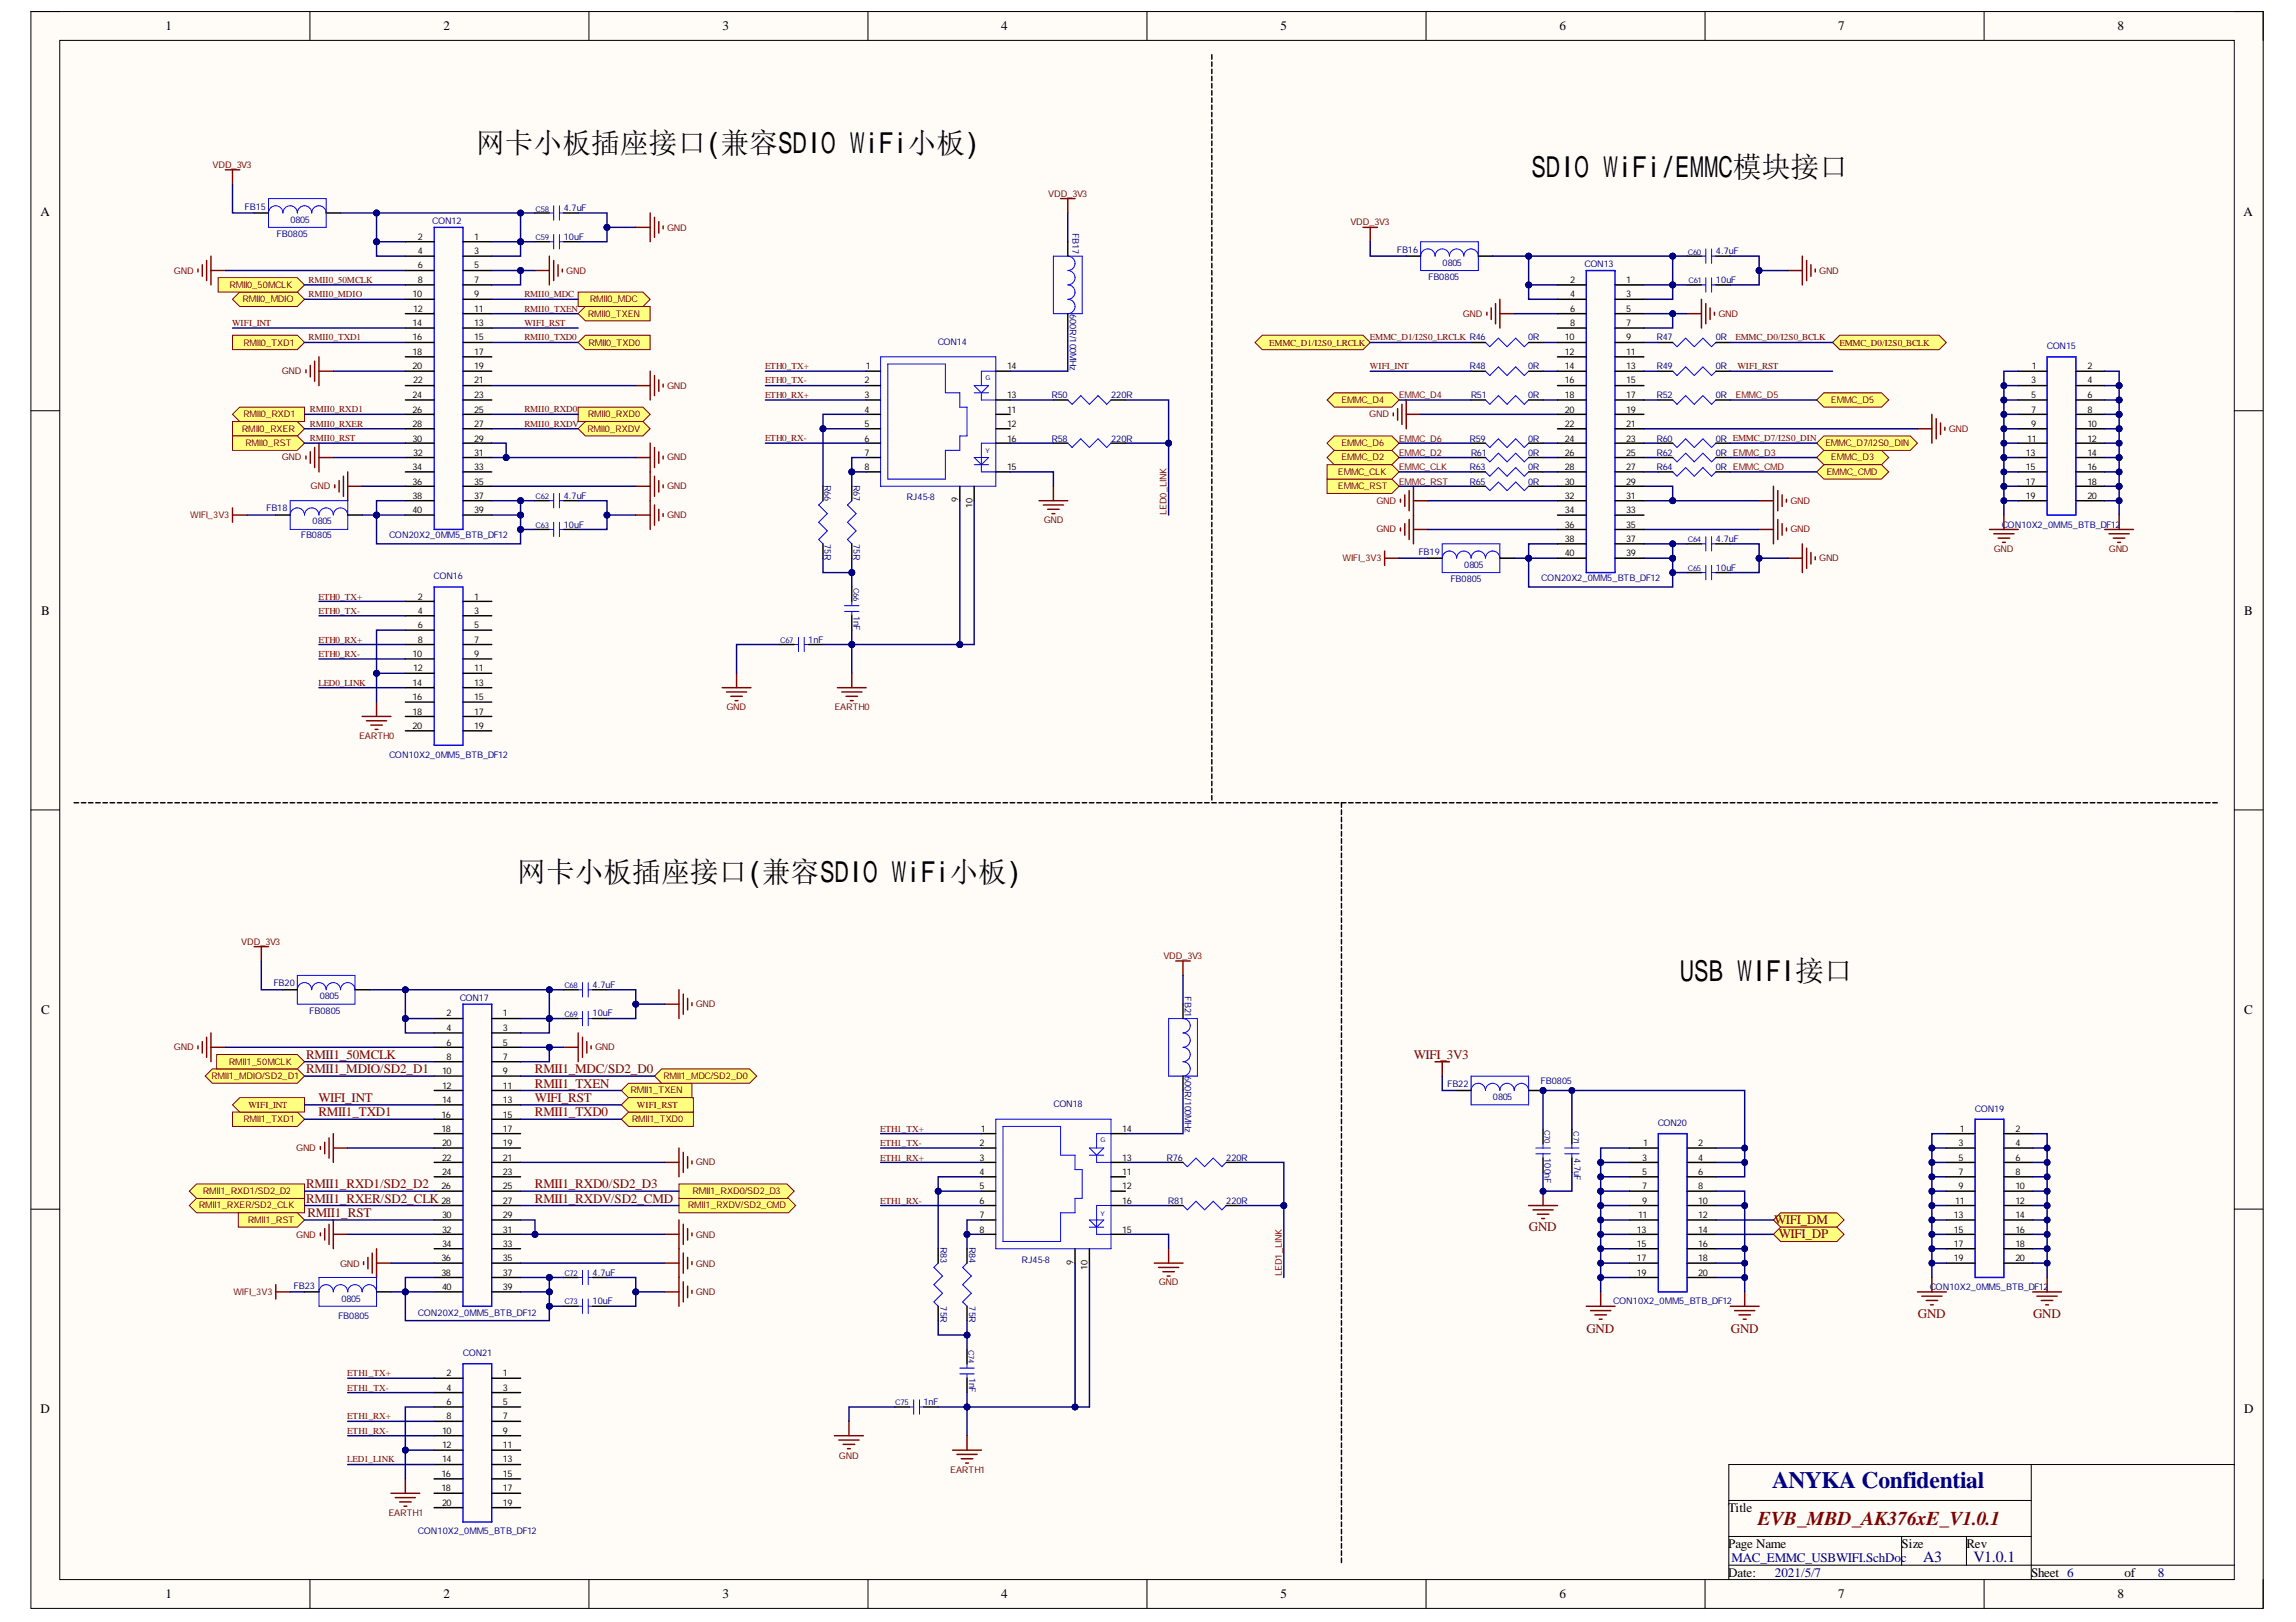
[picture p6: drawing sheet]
<svg xmlns="http://www.w3.org/2000/svg" width="297mm" height="210mm" viewBox="0 0 297 210" stroke-linecap="round" stroke-linejoin="round" font-family="sans-serif">
<defs><g id="words">
<g font-size="3.7">
<text x="61.6" y="19.8">网卡小板插座接口 兼容SDIO WiFi小板</text>
<text x="198.1" y="22.9">SDIO WiFi/EMMC模块接口</text>
<text x="66.9" y="114.2">网卡小板插座接口 兼容SDIO WiFi小板</text>
<text x="217.3" y="127">USB WIFI接口</text>
</g>
<text font-size="3" fill="#000080" x="229.3" y="192.6">ANYKA Confidential</text>
<text font-size="2.5" fill="#800000" x="227.4" y="197.4">EVB_MBD_AK376xE_V1.0.1</text>
<g font-size="2" fill="#000080">
<text x="248.8" y="202.1">A3</text>
<text x="255.3" y="202.1">V1.0.1</text>
</g>
<g font-size="1.7">
<text x="21.4" y="3.9">1</text>
<text x="57.4" y="3.9">2</text>
<text x="93.5" y="3.9">3</text>
<text x="129.5" y="3.9">4</text>
<text x="165.6" y="3.9">5</text>
<text x="201.8" y="3.9">6</text>
<text x="237.8" y="3.9">7</text>
<text x="273.9" y="3.9">8</text>
<text x="5.2" y="27.9">A</text>
<text x="290.3" y="27.9">A</text>
<text x="5.3" y="79.5">B</text>
<text x="290.3" y="79.5">B</text>
<text x="5.3" y="131.2">C</text>
<text x="290.3" y="131.2">C</text>
<text x="5.2" y="182.8">D</text>
<text x="290.3" y="182.8">D</text>
<text x="223.6" y="195.7">Title</text>
<text x="223.6" y="200.3">Page Name</text>
<text x="246" y="200.3">Size</text>
<text x="254.4" y="200.3">Rev</text>
<text x="21.4" y="206.8">1</text>
<text x="57.4" y="206.8">2</text>
<text x="93.5" y="206.8">3</text>
<text x="129.5" y="206.8">4</text>
<text x="165.6" y="206.8">5</text>
<text x="201.8" y="206.8">6</text>
<text x="223.6" y="204.1">Date:</text>
<text x="237.8" y="206.8">7</text>
<text x="262.8" y="204.1">Sheet 6</text>
<text x="273.9" y="206.8">8</text>
<text x="274.9" y="204.1">of</text>
</g>
<g font-size="1.7" fill="#800000">
<text x="39.6" y="137">RMII1_50MCLK</text>
<text x="182.9" y="137">WIFI_3V3</text>
<text x="39.6" y="138.9">RMII1_MDIO/SD2_D1</text>
<text x="41.2" y="142.6">WIFI_INT</text>
<text x="69.2" y="140.7">RMII1_TXEN</text>
<text x="69.2" y="142.6">WIFI_RST</text>
<text x="69.2" y="138.9">RMII1_MDC/SD2_D0</text>
<text x="41.2" y="144.5">RMII1_TXD1</text>
<text x="69.2" y="144.5">RMII1_TXD0</text>
<text x="39.6" y="153.8">RMII1_RXD1/SD2_D2</text>
<text x="39.6" y="155.6">RMII1_RXER/SD2_CLK</text>
<text x="69.2" y="153.8">RMII1_RXD0/SD2_D3</text>
<text x="69.2" y="155.6">RMII1_RXDV/SD2_CMD</text>
<text x="39.8" y="157.5">RMII1_RST</text>
<text x="197.8" y="159.3">GND</text>
<text x="229.5" y="158.4">WIFI_DM</text>
<text x="230.1" y="160.3">WIFI_DP</text>
<text x="205.2" y="172.4">GND</text>
<text x="223.9" y="172.4">GND</text>
<text x="248.1" y="170.6">GND</text>
<text x="263" y="170.6">GND</text>
</g>
<g font-size="1.7" fill="#000080">
<text x="224" y="202.2">MAC_EMMC_USBWIFI.SchDoc</text>
<text x="229.6" y="204.1">2021/5/7</text>
<text x="279.2" y="204.1">8</text>
</g>
<g font-size="1.2" fill="#800000">
<text x="27.5" y="21.7">VDD_3V3</text>
<text x="86.3" y="29.8">GND</text>
<text x="135.6" y="25.4">VDD_3V3</text>
<text x="174.7" y="29.2">VDD_3V3</text>
<text x="22.5" y="35.4">GND</text>
<text x="73.3" y="35.4">GND</text>
<text x="235.4" y="35.4">GND</text>
<text x="29.7" y="37.3">RMII0_50MCLK</text>
<text x="31.4" y="39.1">RMII0_MDIO</text>
<text x="39.9" y="36.6">RMII0_50MCLK</text>
<text x="39.9" y="38.5">RMII0_MDIO</text>
<text x="67.8" y="38.5">RMII0_MDC</text>
<text x="67.8" y="40.3">RMII0_TXEN</text>
<text x="76.1" y="41">RMII0_TXEN</text>
<text x="76.3" y="39.1">RMII0_MDC</text>
<text x="189.3" y="41">GND</text>
<text x="222.3" y="41">GND</text>
<text x="30" y="42.2">WIFI_INT</text>
<text x="31.5" y="44.7">RMII0_TXD1</text>
<text x="39.9" y="44">RMII0_TXD1</text>
<text x="67.8" y="44">RMII0_TXD0</text>
<text x="67.8" y="42.2">WIFI_RST</text>
<text x="76.1" y="44.7">RMII0_TXD0</text>
<text x="99" y="47.8">ETH0_TX+</text>
<text x="164.2" y="44.7">EMMC_D1/I2S0_LRCLK</text>
<text x="177.2" y="44">EMMC_D1/I2S0_LRCLK R46</text>
<text x="177.2" y="47.8">WIFI_INT</text>
<text x="224.5" y="44">EMMC_D0/I2S0_BCLK</text>
<text x="224.8" y="47.8">WIFI_RST</text>
<text x="238" y="44.7">EMMC_D0/I2S0_BCLK</text>
<text x="36.5" y="48.4">GND</text>
<text x="40.1" y="53.3">RMII0_RXD1</text>
<text x="67.8" y="53.3">RMII0_RXD0</text>
<text x="86.3" y="50.3">GND</text>
<text x="99" y="51.5">ETH0_RX+</text>
<text x="99" y="49.6">ETH0_TX-</text>
<text x="173.5" y="52.2">EMMC_D4</text>
<text x="181" y="51.6">EMMC_D4</text>
<text x="224.5" y="51.6">EMMC_D5</text>
<text x="236.9" y="52.2">EMMC_D5</text>
<text x="31.3" y="55.9">RMII0_RXER</text>
<text x="31.5" y="54">RMII0_RXD1</text>
<text x="31.7" y="57.7">RMII0_RST</text>
<text x="36.5" y="59.6">GND</text>
<text x="40.1" y="55.2">RMII0_RXER</text>
<text x="40.1" y="57.1">RMII0_RST</text>
<text x="67.8" y="55.2">RMII0_RXDV</text>
<text x="76" y="55.9">RMII0_RXDV</text>
<text x="76.1" y="54">RMII0_RXD0</text>
<text x="86.3" y="59.6">GND</text>
<text x="99" y="57.1">ETH0_RX-</text>
<text x="173.5" y="59.6">EMMC_D2</text>
<text x="173.5" y="57.7">EMMC_D6</text>
<text x="177.2" y="54">GND</text>
<text x="181" y="59">EMMC_D2</text>
<text x="181" y="57.1">EMMC_D6</text>
<text x="236.1" y="57.7">EMMC_D7/I2S0_DIN</text>
<text x="236.9" y="59.6">EMMC_D3</text>
<text x="252.1" y="55.9">GND</text>
<text x="40.2" y="63.3">GND</text>
<text x="86.3" y="63.3">GND</text>
<text x="173.1" y="63.3">EMMC_RST</text>
<text x="173.1" y="61.4">EMMC_CLK</text>
<text x="178.1" y="65.2">GND</text>
<text x="181" y="62.7">EMMC_RST</text>
<text x="181" y="60.9">EMMC_CLK</text>
<text x="231.6" y="65.2">GND</text>
<text x="236.3" y="61.4">EMMC_CMD</text>
<text x="24.6" y="67">WIFI_3V3</text>
<text x="86.3" y="67">GND</text>
<text x="135" y="67.7">GND</text>
<text x="150.9" y="66.7" transform="rotate(-90 150.9 66.7)">LED0_LINK</text>
<text x="178.1" y="68.9">GND</text>
<text x="231.6" y="68.9">GND</text>
<text x="257.9" y="71.4">GND</text>
<text x="272.8" y="71.4">GND</text>
<text x="41.2" y="77.6">ETH0_TX+</text>
<text x="173.7" y="72.6">WIFI_3V3</text>
<text x="235.4" y="72.6">GND</text>
<text x="41.2" y="79.5">ETH0_TX-</text>
<text x="41.2" y="83.2">ETH0_RX+</text>
<text x="41.2" y="85">ETH0_RX-</text>
<text x="41.2" y="88.8">LED0_LINK</text>
<text x="46.4" y="95.6">EARTH0</text>
<text x="94" y="91.9">GND</text>
<text x="107.9" y="91.9">EARTH0</text>
<text x="31.2" y="122.2">VDD_3V3</text>
<text x="150.5" y="124.1">VDD_3V3</text>
<text x="90" y="130.3">GND</text>
<text x="22.5" y="135.9">GND</text>
<text x="29.6" y="137.8">RMII1_50MCLK</text>
<text x="77" y="135.9">GND</text>
<text x="27.3" y="139.6">RMII1_MDIO/SD2_D1</text>
<text x="32.1" y="143.4">WIFI_INT</text>
<text x="81.6" y="141.5">RMII1_TXEN</text>
<text x="82.4" y="143.4">WIFI_RST</text>
<text x="85.8" y="139.6">RMII1_MDC/SD2_D0</text>
<text x="31.5" y="145.2">RMII1_TXD1</text>
<text x="38.3" y="148.9">GND</text>
<text x="81.7" y="145.2">RMII1_TXD0</text>
<text x="113.9" y="146.5">ETH1_TX+</text>
<text x="113.9" y="148.3">ETH1_TX-</text>
<text x="26.2" y="154.5">RMII1_RXD1/SD2_D2</text>
<text x="89.6" y="154.5">RMII1_RXD0/SD2_D3</text>
<text x="90" y="150.8">GND</text>
<text x="113.9" y="150.2">ETH1_RX+</text>
<text x="113.9" y="155.8">ETH1_RX-</text>
<text x="25.7" y="156.4">RMII1_RXER/SD2_CLK</text>
<text x="32.1" y="158.3">RMII1_RST</text>
<text x="38.3" y="160.2">GND</text>
<text x="89" y="156.4">RMII1_RXDV/SD2_CMD</text>
<text x="90" y="160.2">GND</text>
<text x="30.2" y="167.6">WIFI_3V3</text>
<text x="44" y="163.9">GND</text>
<text x="90" y="163.9">GND</text>
<text x="90" y="167.6">GND</text>
<text x="149.9" y="166.4">GND</text>
<text x="165.8" y="165.2" transform="rotate(-90 165.8 165.2)">LED1_LINK</text>
<text x="44.9" y="178.1">ETH1_TX+</text>
<text x="44.9" y="180">ETH1_TX-</text>
<text x="44.9" y="183.7">ETH1_RX+</text>
<text x="44.9" y="185.5">ETH1_RX-</text>
<text x="44.9" y="189.3">LED1_LINK</text>
<text x="108.5" y="188.8">GND</text>
<text x="122.9" y="190.6">EARTH1</text>
<text x="50.3" y="196.2">EARTH1</text>
</g>
<g font-size="1.2" fill="#000080">
<text x="31.6" y="27.1">FB15</text>
<text x="37.6" y="28.8">0805</text>
<text x="55.9" y="29">CON12</text>
<text x="72.9" y="27.3">4.7uF</text>
<text x="35.8" y="30.7">FB0805</text>
<text x="72.9" y="31">10uF</text>
<text x="138.7" y="30.1" transform="rotate(90 138.7 30.1)">FB17</text>
<text x="180.7" y="32.7">FB16</text>
<text x="186.6" y="34.4">0805</text>
<text x="205" y="34.6">CON13</text>
<text x="222" y="32.9">4.7uF</text>
<text x="138.4" y="40.6" transform="rotate(90 138.4 40.6)">600R/100MHz</text>
<text x="184.8" y="36.3">FB0805</text>
<text x="222" y="36.6">10uF</text>
<text x="121.3" y="44.6">CON14</text>
<text x="190.1" y="47.8">R48</text>
<text x="197.7" y="44">0R</text>
<text x="197.7" y="47.8">0R</text>
<text x="214.3" y="44">R47</text>
<text x="214.3" y="47.8">R49</text>
<text x="222" y="44">0R</text>
<text x="222" y="47.8">0R</text>
<text x="264.8" y="45.2">CON15</text>
<text x="136" y="51.6">R50</text>
<text x="143.7" y="51.6">220R</text>
<text x="190.3" y="51.6">R51</text>
<text x="197.7" y="51.6">0R</text>
<text x="214.3" y="51.6">R52</text>
<text x="222" y="51.6">0R</text>
<text x="136" y="57.1">R58</text>
<text x="143.7" y="57.1">220R</text>
<text x="190.1" y="57.1">R59</text>
<text x="190.3" y="59">R61</text>
<text x="197.7" y="57.1">0R</text>
<text x="197.7" y="59">0R</text>
<text x="214.3" y="57.1">R60</text>
<text x="214.3" y="59">R62</text>
<text x="222" y="57.1">0R EMMC_D7/I2S0_DIN</text>
<text x="222" y="59">0R EMMC_D3</text>
<text x="72.9" y="64.6">4.7uF</text>
<text x="106.7" y="62.7" transform="rotate(90 106.7 62.7)">R66</text>
<text x="110.4" y="62.7" transform="rotate(90 110.4 62.7)">R67</text>
<text x="117.3" y="64.7">RJ45-8</text>
<text x="190.1" y="60.9">R63</text>
<text x="190.1" y="62.7">R65</text>
<text x="197.7" y="60.9">0R</text>
<text x="197.7" y="62.7">0R</text>
<text x="214.3" y="60.9">R64</text>
<text x="222" y="60.9">0R EMMC_CMD</text>
<text x="34.4" y="66.2">FB18</text>
<text x="38.9" y="69.6">FB0805</text>
<text x="40.4" y="67.9">0805</text>
<text x="50.3" y="69.6">CON20X2_0MM5_BTB_DF12</text>
<text x="72.9" y="68.3">10uF</text>
<text x="106.7" y="70.4" transform="rotate(90 106.7 70.4)">75R</text>
<text x="110.4" y="70.4" transform="rotate(90 110.4 70.4)">75R</text>
<text x="183.5" y="71.8">FB19</text>
<text x="222" y="70.2">4.7uF</text>
<text x="259" y="68.3">CON10X2_0MM5_BTB_DF12</text>
<text x="56.1" y="75">CON16</text>
<text x="187.6" y="75.3">FB0805</text>
<text x="189.4" y="73.5">0805</text>
<text x="199.4" y="75.1">CON20X2_0MM5_BTB_DF12</text>
<text x="222" y="73.9">10uF</text>
<text x="104.6" y="83.2">1nF</text>
<text x="110.4" y="79.7" transform="rotate(90 110.4 79.7)">1nF</text>
<text x="50.3" y="98.1">CON10X2_0MM5_BTB_DF12</text>
<text x="35.4" y="127.6">FB20</text>
<text x="40" y="131.2">FB0805</text>
<text x="41.4" y="129.3">0805</text>
<text x="59.5" y="129.5">CON17</text>
<text x="76.6" y="127.8">4.7uF</text>
<text x="76.6" y="131.5">10uF</text>
<text x="153.3" y="128.9" transform="rotate(90 153.3 128.9)">FB21</text>
<text x="136.3" y="143.3">CON18</text>
<text x="153.3" y="139.2" transform="rotate(90 153.3 139.2)">600R/100MHz</text>
<text x="187.2" y="140.7">FB22</text>
<text x="193.1" y="142.3">0805</text>
<text x="199.3" y="140.3">FB0805</text>
<text x="255.5" y="143.9">CON19</text>
<text x="199.8" y="149.9" transform="rotate(90 199.8 149.9)">100nF</text>
<text x="203.6" y="149.9" transform="rotate(90 203.6 149.9)">4.7uF</text>
<text x="214.5" y="145.7">CON20</text>
<text x="150.9" y="150.2">R76</text>
<text x="151.1" y="155.8">R81</text>
<text x="158.6" y="150.2">220R</text>
<text x="158.6" y="155.8">220R</text>
<text x="121.7" y="161.4" transform="rotate(90 121.7 161.4)">R83</text>
<text x="125.4" y="161.4" transform="rotate(90 125.4 161.4)">R84</text>
<text x="38" y="166.8">FB23</text>
<text x="76.6" y="165.1">4.7uF</text>
<text x="132.1" y="163.4">RJ45-8</text>
<text x="249.7" y="166.9">CON10X2_0MM5_BTB_DF12</text>
<text x="43.7" y="170.7">FB0805</text>
<text x="44.2" y="168.5">0805</text>
<text x="54.1" y="170.3">CON20X2_0MM5_BTB_DF12</text>
<text x="76.6" y="168.8">10uF</text>
<text x="121.7" y="169.1" transform="rotate(90 121.7 169.1)">75R</text>
<text x="125.4" y="169.1" transform="rotate(90 125.4 169.1)">75R</text>
<text x="208.7" y="168.8">CON10X2_0MM5_BTB_DF12</text>
<text x="59.9" y="175.5">CON21</text>
<text x="125.4" y="178.4" transform="rotate(90 125.4 178.4)">1nF</text>
<text x="119.5" y="181.8">1nF</text>
<text x="54.1" y="198.6">CON10X2_0MM5_BTB_DF12</text>
</g>
<g font-size="1.2">
<text x="54.1" y="31">2</text>
<text x="54.1" y="32.9">4</text>
<text x="54.1" y="34.7">6</text>
<text x="61.3" y="31">1</text>
<text x="61.3" y="32.9">3</text>
<text x="61.3" y="34.7">5</text>
<text x="53.4" y="38.5">10</text>
<text x="53.5" y="40.3">12</text>
<text x="54.1" y="36.6">8</text>
<text x="61.3" y="36.6">7</text>
<text x="61.3" y="38.5">9</text>
<text x="61.3" y="40.3">11</text>
<text x="203.1" y="36.6">2</text>
<text x="203.1" y="38.5">4</text>
<text x="203.1" y="40.3">6</text>
<text x="210.4" y="36.6">1</text>
<text x="210.4" y="38.5">3</text>
<text x="210.4" y="40.3">5</text>
<text x="53.4" y="42.2">14</text>
<text x="53.4" y="44">16</text>
<text x="53.4" y="45.9">18</text>
<text x="53.4" y="47.8">20</text>
<text x="61.3" y="42.2">13</text>
<text x="61.3" y="44">15</text>
<text x="61.3" y="45.9">17</text>
<text x="61.3" y="47.8">19</text>
<text x="112" y="47.8">1</text>
<text x="130.3" y="47.8">14</text>
<text x="202.4" y="44">10</text>
<text x="202.4" y="45.9">12</text>
<text x="202.4" y="47.8">14</text>
<text x="203.1" y="42.2">8</text>
<text x="210.4" y="42.2">7</text>
<text x="210.4" y="44">9</text>
<text x="210.4" y="45.9">11</text>
<text x="210.4" y="47.8">13</text>
<text x="262.9" y="47.8">1</text>
<text x="270" y="47.8">2</text>
<text x="53.4" y="51.6">24</text>
<text x="53.4" y="53.4">26</text>
<text x="53.5" y="49.6">22</text>
<text x="61.3" y="49.6">21</text>
<text x="61.3" y="51.6">23</text>
<text x="61.3" y="53.4">25</text>
<text x="111.8" y="53.4">4</text>
<text x="111.8" y="51.6">3</text>
<text x="111.8" y="49.6">2</text>
<text x="130.3" y="53.4">11</text>
<text x="130.3" y="51.6">13</text>
<text x="202.4" y="49.6">16</text>
<text x="202.4" y="51.6">18</text>
<text x="202.4" y="53.4">20</text>
<text x="210.4" y="49.6">15</text>
<text x="210.4" y="51.6">17</text>
<text x="210.4" y="53.4">19</text>
<text x="262.8" y="49.6">3</text>
<text x="262.8" y="51.6">5</text>
<text x="262.8" y="53.4">7</text>
<text x="270" y="49.6">4</text>
<text x="270" y="51.6">6</text>
<text x="270" y="53.4">8</text>
<text x="53.4" y="55.3">28</text>
<text x="53.4" y="57.1">30</text>
<text x="53.5" y="59">32</text>
<text x="61.3" y="55.3">27</text>
<text x="61.3" y="57.1">29</text>
<text x="61.3" y="59">31</text>
<text x="111.8" y="59">7</text>
<text x="111.8" y="57.1">6</text>
<text x="111.8" y="55.3">5</text>
<text x="130.3" y="55.3">12</text>
<text x="130.3" y="57.1">16</text>
<text x="202.4" y="55.3">22</text>
<text x="202.4" y="57.1">24</text>
<text x="202.4" y="59">26</text>
<text x="210.4" y="55.3">21</text>
<text x="210.4" y="57.1">23</text>
<text x="210.4" y="59">25</text>
<text x="262.1" y="59">13</text>
<text x="262.3" y="57.1">11</text>
<text x="262.8" y="55.3">9</text>
<text x="270" y="55.3">10</text>
<text x="270" y="57.1">12</text>
<text x="270" y="59">14</text>
<text x="53.4" y="60.9">34</text>
<text x="53.4" y="62.7">36</text>
<text x="53.4" y="64.6">38</text>
<text x="61.3" y="60.9">33</text>
<text x="61.3" y="62.7">35</text>
<text x="61.3" y="64.6">37</text>
<text x="111.8" y="60.9">8</text>
<text x="123.9" y="65" transform="rotate(-90 123.9 65)">9</text>
<text x="125.8" y="65.7" transform="rotate(-90 125.8 65.7)">10</text>
<text x="130.3" y="60.9">15</text>
<text x="202.4" y="60.9">28</text>
<text x="202.4" y="62.7">30</text>
<text x="202.4" y="64.6">32</text>
<text x="210.4" y="60.9">27</text>
<text x="210.4" y="62.7">29</text>
<text x="210.4" y="64.6">31</text>
<text x="262.1" y="60.9">15</text>
<text x="262.1" y="62.7">17</text>
<text x="262.1" y="64.6">19</text>
<text x="270" y="60.9">16</text>
<text x="270" y="62.7">18</text>
<text x="270" y="64.6">20</text>
<text x="53.4" y="66.4">40</text>
<text x="61.3" y="66.4">39</text>
<text x="202.4" y="66.4">34</text>
<text x="202.4" y="68.3">36</text>
<text x="202.4" y="70.2">38</text>
<text x="210.4" y="66.4">33</text>
<text x="210.4" y="68.3">35</text>
<text x="210.4" y="70.2">37</text>
<text x="54.1" y="77.6">2</text>
<text x="61.3" y="77.6">1</text>
<text x="202.4" y="72">40</text>
<text x="210.4" y="72">39</text>
<text x="54.1" y="79.5">4</text>
<text x="54.1" y="81.3">6</text>
<text x="54.1" y="83.2">8</text>
<text x="61.3" y="79.5">3</text>
<text x="61.3" y="81.3">5</text>
<text x="61.3" y="83.2">7</text>
<text x="53.4" y="85">10</text>
<text x="53.4" y="88.8">14</text>
<text x="53.5" y="86.9">12</text>
<text x="61.3" y="85">9</text>
<text x="61.3" y="86.9">11</text>
<text x="61.3" y="88.8">13</text>
<text x="53.4" y="90.6">16</text>
<text x="53.4" y="92.5">18</text>
<text x="53.4" y="94.3">20</text>
<text x="61.3" y="90.6">15</text>
<text x="61.3" y="92.5">17</text>
<text x="61.3" y="94.3">19</text>
<text x="57.8" y="131.5">2</text>
<text x="65.1" y="131.5">1</text>
<text x="57.8" y="133.4">4</text>
<text x="57.8" y="135.3">6</text>
<text x="57.8" y="137.2">8</text>
<text x="65.1" y="133.4">3</text>
<text x="65.1" y="135.3">5</text>
<text x="65.1" y="137.2">7</text>
<text x="57.2" y="139">10</text>
<text x="57.2" y="140.9">12</text>
<text x="57.2" y="142.8">14</text>
<text x="65.1" y="139">9</text>
<text x="65.1" y="140.9">11</text>
<text x="65.1" y="142.8">13</text>
<text x="57.1" y="144.6">16</text>
<text x="57.1" y="146.5">18</text>
<text x="57.2" y="148.3">20</text>
<text x="65.1" y="144.6">15</text>
<text x="65.1" y="146.5">17</text>
<text x="65.1" y="148.3">19</text>
<text x="126.7" y="148.3">2</text>
<text x="126.9" y="146.5">1</text>
<text x="145.2" y="146.5">14</text>
<text x="212.6" y="148.3">1</text>
<text x="219.7" y="148.3">2</text>
<text x="253.4" y="148.3">3</text>
<text x="253.5" y="146.5">1</text>
<text x="260.7" y="146.5">2</text>
<text x="260.7" y="148.3">4</text>
<text x="57.1" y="153.9">26</text>
<text x="57.1" y="155.8">28</text>
<text x="57.2" y="150.2">22</text>
<text x="57.2" y="152.1">24</text>
<text x="65.1" y="150.2">21</text>
<text x="65.1" y="152.1">23</text>
<text x="65.1" y="153.9">25</text>
<text x="65.1" y="155.8">27</text>
<text x="126.7" y="155.8">6</text>
<text x="126.7" y="153.9">5</text>
<text x="126.7" y="152.1">4</text>
<text x="126.7" y="150.2">3</text>
<text x="145.2" y="152.1">11</text>
<text x="145.2" y="153.9">12</text>
<text x="145.2" y="150.2">13</text>
<text x="145.2" y="155.8">16</text>
<text x="212.4" y="150.2">3</text>
<text x="212.4" y="152.1">5</text>
<text x="212.4" y="153.9">7</text>
<text x="212.4" y="155.8">9</text>
<text x="219.7" y="150.2">4</text>
<text x="219.7" y="152.1">6</text>
<text x="219.7" y="153.9">8</text>
<text x="219.7" y="155.8">10</text>
<text x="253" y="155.8">11</text>
<text x="253.4" y="150.2">5</text>
<text x="253.4" y="152.1">7</text>
<text x="253.4" y="153.9">9</text>
<text x="260.7" y="150.2">6</text>
<text x="260.7" y="152.1">8</text>
<text x="260.7" y="153.9">10</text>
<text x="260.7" y="155.8">12</text>
<text x="57.2" y="157.6">30</text>
<text x="57.2" y="159.5">32</text>
<text x="57.2" y="161.4">34</text>
<text x="65.1" y="157.6">29</text>
<text x="65.1" y="159.5">31</text>
<text x="65.1" y="161.4">33</text>
<text x="126.7" y="159.5">8</text>
<text x="126.7" y="157.6">7</text>
<text x="145.2" y="159.5">15</text>
<text x="211.8" y="159.5">13</text>
<text x="211.8" y="161.4">15</text>
<text x="211.9" y="157.6">11</text>
<text x="219.7" y="157.6">12</text>
<text x="219.7" y="159.5">14</text>
<text x="219.7" y="161.4">16</text>
<text x="252.8" y="157.6">13</text>
<text x="252.8" y="159.5">15</text>
<text x="252.8" y="161.4">17</text>
<text x="260.7" y="157.6">14</text>
<text x="260.7" y="159.5">16</text>
<text x="260.7" y="161.4">18</text>
<text x="57.1" y="163.2">36</text>
<text x="57.1" y="165.1">38</text>
<text x="57.2" y="166.9">40</text>
<text x="65.1" y="163.2">35</text>
<text x="65.1" y="165.1">37</text>
<text x="65.1" y="166.9">39</text>
<text x="138.8" y="163.6" transform="rotate(-90 138.8 163.6)">9</text>
<text x="140.7" y="164.3" transform="rotate(-90 140.7 164.3)">10</text>
<text x="211.8" y="163.2">17</text>
<text x="211.8" y="165.1">19</text>
<text x="219.7" y="163.2">18</text>
<text x="219.7" y="165.1">20</text>
<text x="252.8" y="163.2">19</text>
<text x="260.7" y="163.2">20</text>
<text x="57.8" y="178.1">2</text>
<text x="57.8" y="180">4</text>
<text x="65.1" y="178.1">1</text>
<text x="65.1" y="180">3</text>
<text x="57.2" y="185.5">10</text>
<text x="57.8" y="181.8">6</text>
<text x="57.8" y="183.7">8</text>
<text x="65.1" y="181.8">5</text>
<text x="65.1" y="183.7">7</text>
<text x="65.1" y="185.5">9</text>
<text x="57.1" y="191.1">16</text>
<text x="57.2" y="187.4">12</text>
<text x="57.2" y="189.3">14</text>
<text x="65.1" y="187.4">11</text>
<text x="65.1" y="189.3">13</text>
<text x="65.1" y="191.1">15</text>
<text x="57.1" y="193">18</text>
<text x="57.2" y="194.8">20</text>
<text x="65.1" y="193">17</text>
<text x="65.1" y="194.8">19</text>
</g>
<g font-size="1" fill="#000080">
<text x="69.3" y="27.4">C58</text>
<text x="69.3" y="31.1">C59</text>
<text x="218.4" y="33">C60</text>
<text x="218.4" y="36.7">C61</text>
<text x="69.3" y="64.6">C62</text>
<text x="69.3" y="68.3">C63</text>
<text x="218.4" y="70.2">C64</text>
<text x="110.4" y="76.1" transform="rotate(90 110.4 76.1)">C66</text>
<text x="218.4" y="73.9">C65</text>
<text x="100.9" y="83.2">C67</text>
<text x="73" y="127.9">C68</text>
<text x="73" y="131.6">C69</text>
<text x="199.8" y="146.2" transform="rotate(90 199.8 146.2)">C70</text>
<text x="203.5" y="146.4" transform="rotate(90 203.5 146.4)">C71</text>
<text x="73" y="165.1">C72</text>
<text x="73" y="168.8">C73</text>
<text x="125.3" y="174.7" transform="rotate(90 125.3 174.7)">C74</text>
<text x="115.8" y="181.8">C75</text>
</g>
<g font-size=".8" fill="#000080">
<text x="127.5" y="49.2">G</text>
<text x="127.5" y="58.7">Y</text>
<text x="142.4" y="147.8">G</text>
<text x="142.4" y="157.3">Y</text>
</g>
</g></defs>
<path d="M4 1.5h288.8v206.6h-288.8z" fill-rule="evenodd" fill="#fffcf8"/>
<path d="M4 1.5h288.8v206.6h-288.8z" fill="none" stroke="#000" stroke-width=".13"/>
<path d="M7.7 5.2h281.4v199.2h-281.4z" fill-rule="evenodd" fill="#fffcf8"/>
<g fill="none" stroke="#000" stroke-width=".13">
<path d="M4 1.5h3.7M7.7 5.2h281.4v199.2h-281.4zM40.1 1.5v3.7M76.2 1.5v3.7M112.3 1.5v3.7M148.4 1.5v3.7M184.5 1.5v3.7M220.6 1.5v3.7M256.7 1.5v3.7M289.1 1.5h3.7v3.7M4 53.2h3.7M289.1 53.2h3.7"/>
<path d="M4 104.8h3.7M289.1 104.8h3.7M4 156.5h3.7M289.1 156.5h3.7M223.7 194.2h39.1M223.7 198.8h39.1M246 198.8v3.8M254.4 198.8v3.8M262.8 189.5v14.9M289.1 189.5h-65.4v14.9M40.1 204.4v3.7M76.2 204.4v3.7"/>
<path d="M112.3 204.4v3.7M148.4 204.4v3.7M184.5 204.4v3.7M220.6 204.4v3.7M223.7 202.6h65.4M256.7 204.4v3.7M292.8 204.4v3.7"/>
</g>
<path d="M32.9 122.5h1.8M33.8 122.5v1.9" fill="none" stroke="#800000" stroke-width=".19"/>
<path d="M26.5 139.3l1-1h11l.9 1-.9 .9h-11z" fill-rule="evenodd" fill="#ffff80"/>
<path d="M26.5 139.3l1-1h11l.9 1-.9 .9h-11z" fill="none" stroke="#800000" stroke-width=".13"/>
<path d="M87.8 155.1h14.2l.9 .9-.9 .9h-14.2z" fill-rule="evenodd" fill="#ffff80"/>
<path d="M87.8 155.1h14.2l.9 .9-.9 .9h-14.2z" fill="none" stroke="#800000" stroke-width=".13"/>
<path d="M24.5 156l.9-.9h14v1.8h-14z" fill-rule="evenodd" fill="#ffff80"/>
<path d="M24.5 156l.9-.9h14v1.8h-14z" fill="none" stroke="#800000" stroke-width=".13"/>
<path d="M30.8 156.9h7.7l.9 1-.9 .9h-7.7z" fill-rule="evenodd" fill="#ffff80"/>
<path d="M30.8 156.9h7.7l.9 1-.9 .9h-7.7z" fill="none" stroke="#800000" stroke-width=".13"/>
<path d="M28 136.5h10.5l.9 .9-.9 .9h-10.5z" fill-rule="evenodd" fill="#ffff80"/>
<path d="M28 136.5h10.5l.9 .9-.9 .9h-10.5z" fill="none" stroke="#800000" stroke-width=".13"/>
<path d="M24.5 154.1l.9-.9h14v1.9h-14z" fill-rule="evenodd" fill="#ffff80"/>
<path d="M24.5 154.1l.9-.9h14v1.9h-14z" fill="none" stroke="#800000" stroke-width=".13"/>
<path d="M87.8 153.2h14l.9 .9-.9 1h-14z" fill-rule="evenodd" fill="#ffff80"/>
<path d="M87.8 153.2h14l.9 .9-.9 1h-14z" fill="none" stroke="#800000" stroke-width=".13"/>
<path d="M81.3 140.2h8.2v1.9h-8.2l-.9-1z" fill-rule="evenodd" fill="#ffff80"/>
<path d="M81.3 140.2h8.2v1.9h-8.2l-.9-1z" fill="none" stroke="#800000" stroke-width=".13"/>
<path d="M30.1 143.9h8.4l.9 .9-.9 1h-8.4z" fill-rule="evenodd" fill="#ffff80"/>
<path d="M30.1 143.9h8.4l.9 .9-.9 1h-8.4z" fill="none" stroke="#800000" stroke-width=".13"/>
<path d="M80.4 144.8l.9-.9h8.4v1.9h-8.4z" fill-rule="evenodd" fill="#ffff80"/>
<path d="M80.4 144.8l.9-.9h8.4v1.9h-8.4z" fill="none" stroke="#800000" stroke-width=".13"/>
<g fill="none" stroke="#800000" stroke-width=".19">
<path d="M25.6 135.3v.4M26.2 134.8v1.5M26.7 134.2v2.6M27.3 133.7v3.7M27.3 135.5h1.9M72.9 135.5h1.9M74.8 133.7v3.7M75.4 134.2v2.6M75.9 134.8v1.5M76.5 135.3v.4M86 129.9h1.8M87.8 128.1v3.7"/>
<path d="M88.4 128.6v2.7M89 129.2v1.5M89.5 129.8v.3M152.1 124.4h1.9M153 124.4v1.8M41.4 148.4v.3M41.4 159.5v.4M42 147.8v1.5M42 159v1.5M42.6 147.3v2.6M42.6 158.4v2.6M43.1 146.7v3.7"/>
<path d="M43.1 157.9v3.7M43.1 148.6h1.9M43.1 159.7h1.9M86 150.4h1.8M86 159.7h1.8M87.8 148.6v3.7M87.8 157.9v11.1M88.4 149.1v2.6M88.4 158.4v2.6M89 149.7v1.5M89 159v1.5M89.5 150.2v.4"/>
<path d="M89.5 159.5v.4M35.7 166.2v1.9M35.7 167.2h1.8M47 163.3v.3M47.6 162.7v1.5M48.2 162.2v2.6M48.7 161.6v3.7M48.7 163.5h1.9M86 167.2h1.8M86 163.5h1.8M88.4 162.2v2.6M88.4 165.9v2.6"/>
<path d="M89 162.7v1.5M89 166.4v1.5M89.5 163.3v.3M89.5 167v.4M149.3 163.5h3.7M149.9 164h2.6M150.4 164.6h1.5M151 165.1h.4M151.2 161.6v1.9M50.6 193.2h3.7M51.1 193.8h2.6M51.7 194.4h1.5"/>
<path d="M52.3 194.9h.3M52.4 191.4v1.8M108 185.8h3.7M108.5 186.4h2.6M109.1 186.9h1.5M109.6 187.5h.4M109.8 183.9v1.9M123.2 187.7h3.8M123.8 188.2h2.6M124.4 188.8h1.5M124.9 189.3h.4M125.1 185.8v1.9"/>
</g>
<path d="M84.7 139.3l.9-1h11.4l.9 1-.9 .9h-11.4z" fill-rule="evenodd" fill="#ffff80"/>
<path d="M84.7 139.3l.9-1h11.4l.9 1-.9 .9h-11.4z" fill="none" stroke="#800000" stroke-width=".13"/>
<path d="M29.2 22h1.8M30.1 22v1.8" fill="none" stroke="#800000" stroke-width=".19"/>
<path d="M30.1 38.7l.9-.9h7.5l.9 .9-.9 1h-7.5z" fill-rule="evenodd" fill="#ffff80"/>
<path d="M30.1 38.7l.9-.9h7.5l.9 .9-.9 1h-7.5z" fill="none" stroke="#800000" stroke-width=".13"/>
<path d="M74.8 55.5l.9-.9h7.5l.9 .9-.9 .9h-7.5z" fill-rule="evenodd" fill="#ffff80"/>
<path d="M74.8 55.5l.9-.9h7.5l.9 .9-.9 .9h-7.5z" fill="none" stroke="#800000" stroke-width=".13"/>
<path d="M30.1 54.6h8.4l.9 .9-.9 .9h-8.4z" fill-rule="evenodd" fill="#ffff80"/>
<path d="M30.1 54.6h8.4l.9 .9-.9 .9h-8.4z" fill="none" stroke="#800000" stroke-width=".13"/>
<path d="M30.1 56.4h8.4l.9 .9-.9 1h-8.4z" fill-rule="evenodd" fill="#ffff80"/>
<path d="M30.1 56.4h8.4l.9 .9-.9 1h-8.4z" fill="none" stroke="#800000" stroke-width=".13"/>
<path d="M28.2 35.9h10.3l.9 1-.9 .9h-10.3z" fill-rule="evenodd" fill="#ffff80"/>
<path d="M28.2 35.9h10.3l.9 1-.9 .9h-10.3z" fill="none" stroke="#800000" stroke-width=".13"/>
<path d="M30.1 53.6l.9-.9h8.4v1.9h-8.4z" fill-rule="evenodd" fill="#ffff80"/>
<path d="M30.1 53.6l.9-.9h8.4v1.9h-8.4z" fill="none" stroke="#800000" stroke-width=".13"/>
<path d="M74.8 52.7h8.4l.9 .9-.9 1h-8.4z" fill-rule="evenodd" fill="#ffff80"/>
<path d="M74.8 52.7h8.4l.9 .9-.9 1h-8.4z" fill="none" stroke="#800000" stroke-width=".13"/>
<path d="M74.8 40.6l.9-.9h8.4v1.8h-8.4z" fill-rule="evenodd" fill="#ffff80"/>
<path d="M74.8 40.6l.9-.9h8.4v1.8h-8.4z" fill="none" stroke="#800000" stroke-width=".13"/>
<path d="M30.1 43.4h8.4l.9 .9-.9 .9h-8.4z" fill-rule="evenodd" fill="#ffff80"/>
<path d="M30.1 43.4h8.4l.9 .9-.9 .9h-8.4z" fill="none" stroke="#800000" stroke-width=".13"/>
<path d="M74.8 44.3l.9-.9h8.4v1.8h-8.4z" fill-rule="evenodd" fill="#ffff80"/>
<path d="M74.8 44.3l.9-.9h8.4v1.8h-8.4z" fill="none" stroke="#800000" stroke-width=".13"/>
<g fill="none" stroke="#800000" stroke-width=".19">
<path d="M25.6 34.8v.4M26.2 34.3v1.5M26.7 33.7v2.6M27.3 33.1v3.8M27.3 35h1.9M69.2 35h1.9M71.1 33.1v3.8M71.6 33.7v2.6M72.2 34.3v1.5M72.8 34.8v.4M82.3 29.4h1.8M84.1 27.6v3.7"/>
<path d="M84.7 28.1v2.6M85.2 28.7v1.5M85.8 29.2v.4M137.2 25.7h1.9M138.1 25.7v1.9M39.6 47.9v.3M39.6 59v.4M40.1 47.3v1.5M40.1 58.5v1.5M40.7 46.7v2.6M40.7 57.9v2.6M41.3 46.2v3.7"/>
<path d="M41.3 57.3v3.8M41.3 48h1.8M41.3 59.2h1.8M82.3 49.9h1.8M82.3 59.2h1.8M84.1 48v3.8M84.1 57.3v11.2M84.7 48.6v2.6M84.7 57.9v2.6M85.2 49.2v1.4M85.2 58.5v1.5M85.8 49.7v.4"/>
<path d="M85.8 59v.4M30.1 65.7v1.9M30.1 66.7h1.8M43.3 62.7v.4M43.9 62.2v1.5M44.4 61.6v2.6M45 61.1v3.7M45 62.9h1.9M82.3 66.7h1.8M82.3 62.9h1.8M84.7 61.6v2.6M84.7 65.3v2.7"/>
<path d="M85.2 62.2v1.5M85.2 65.9v1.5M85.8 62.7v.4M85.8 66.5v.3M134.4 64.8h3.7M135 65.3h2.6M135.5 65.9h1.5M136.1 66.5h.4M136.3 62.9v1.9M46.9 92.7h3.7M47.4 93.3h2.6M48 93.8h1.5"/>
<path d="M48.5 94.4h.4M48.7 90.9v1.8M93.4 89h3.8M94 89.6h2.6M94.5 90.1h1.5M95.1 90.7h.4M95.3 87.1v1.9M108.3 89h3.8M108.9 89.6h2.6M109.5 90.1h1.4M110 90.7h.4M110.2 87.1v1.9"/>
</g>
<path d="M74.8 37.8h8.4l.9 .9-.9 1h-8.4z" fill-rule="evenodd" fill="#ffff80"/>
<path d="M74.8 37.8h8.4l.9 .9-.9 1h-8.4z" fill="none" stroke="#800000" stroke-width=".13"/>
<path d="M171.7 62h8.4l.9 .9-.9 1h-8.4z" fill-rule="evenodd" fill="#ffff80"/>
<path d="M171.7 62h8.4l.9 .9-.9 1h-8.4z" fill="none" stroke="#800000" stroke-width=".13"/>
<g fill="none" stroke="#800000" stroke-width=".19">
<path d="M176.3 29.4h1.9M177.3 29.4v1.9M192.9 39.9v1.4M193.5 39.3v2.6M194 38.7v3.8M220.1 38.7v3.8M220.7 39.3v2.6M221.2 39.9v1.4M231.3 35h1.9M233.2 33.1v3.8M233.7 33.7v2.6M234.3 34.3v1.5"/>
<path d="M234.8 34.8v.4M180.3 53.4v.4M180.8 52.9v1.5M181.4 52.3v2.6M181.9 51.8v3.7M181.9 53.6h1.9M192.4 40.4v.4M194 40.6h1.9M218.3 40.6h1.8M221.8 40.4v.4M248.1 55.5h1.8M249.9 53.6v3.8"/>
<path d="M250.5 54.2v2.6M251.1 54.7v1.5M251.6 55.3v.4M179.1 71.3v1.9M179.1 72.2h1.9M181.2 64.6v.4M181.2 68.3v.4M181.7 64v1.5M181.7 67.8v1.5M182.3 63.5v2.6M182.3 67.2v2.6M182.9 68.5h1.8"/>
<path d="M182.9 62.9v7.5M182.9 64.8h1.8M227.6 68.5h1.8M227.6 64.8h1.8M229.4 62.9v7.5M230 63.5v2.6M230 67.2v2.6M230.6 64v1.5M230.6 67.8v1.5M231.1 64.6v.4M231.1 68.3v.4M231.3 72.2h1.9"/>
<path d="M233.2 70.4v3.7M233.7 70.9v2.6M234.3 71.5v1.5M234.8 72.1v.3M257.4 68.5h3.7M257.9 69.1h2.7M258.5 69.6h1.5M259.1 70.2h.3M259.2 66.7v1.8M272.3 68.5h3.7M272.8 69.1h2.7M273.4 69.6h1.5"/>
<path d="M274 70.2h.3M274.2 66.7v1.8"/>
</g>
<path d="M171.7 59.2l.9-.9h7.5l.9 .9-.9 .9h-7.5z" fill-rule="evenodd" fill="#ffff80"/>
<path d="M171.7 59.2l.9-.9h7.5l.9 .9-.9 .9h-7.5z" fill="none" stroke="#800000" stroke-width=".13"/>
<path d="M235 59.2l1-.9h7.4l.9 .9-.9 .9h-7.4z" fill-rule="evenodd" fill="#ffff80"/>
<path d="M235 59.2l1-.9h7.4l.9 .9-.9 .9h-7.4z" fill="none" stroke="#800000" stroke-width=".13"/>
<path d="M235 61.1l1-1h7.4l.9 1-.9 .9h-7.4z" fill-rule="evenodd" fill="#ffff80"/>
<path d="M235 61.1l1-1h7.4l.9 1-.9 .9h-7.4z" fill="none" stroke="#800000" stroke-width=".13"/>
<path d="M171.7 60.1h8.4l.9 1-.9 .9h-8.4z" fill-rule="evenodd" fill="#ffff80"/>
<path d="M171.7 60.1h8.4l.9 1-.9 .9h-8.4z" fill="none" stroke="#800000" stroke-width=".13"/>
<path d="M171.7 51.8l.9-1h7.5l.9 1-.9 .9h-7.5z" fill-rule="evenodd" fill="#ffff80"/>
<path d="M171.7 51.8l.9-1h7.5l.9 1-.9 .9h-7.5z" fill="none" stroke="#800000" stroke-width=".13"/>
<path d="M235 51.8l1-1h7.4l.9 1-.9 .9h-7.4z" fill-rule="evenodd" fill="#ffff80"/>
<path d="M235 51.8l1-1h7.4l.9 1-.9 .9h-7.4z" fill="none" stroke="#800000" stroke-width=".13"/>
<path d="M171.7 57.4l.9-1h7.5l.9 1-.9 .9h-7.5z" fill-rule="evenodd" fill="#ffff80"/>
<path d="M171.7 57.4l.9-1h7.5l.9 1-.9 .9h-7.5z" fill="none" stroke="#800000" stroke-width=".13"/>
<path d="M235 57.4l1-1h11.1l1 1-1 .9h-11.1z" fill-rule="evenodd" fill="#ffff80"/>
<path d="M235 57.4l1-1h11.1l1 1-1 .9h-11.1z" fill="none" stroke="#800000" stroke-width=".13"/>
<path d="M238 43.4h12.9l.9 .9-.9 1h-12.9l-.9-1z" fill-rule="evenodd" fill="#ffff80"/>
<path d="M238 43.4h12.9l.9 .9-.9 1h-12.9l-.9-1z" fill="none" stroke="#800000" stroke-width=".13"/>
<path d="M163.3 43.4h13l1 .9-1 1h-13l-.9-1z" fill-rule="evenodd" fill="#ffff80"/>
<path d="M163.3 43.4h13l1 .9-1 1h-13l-.9-1z" fill="none" stroke="#800000" stroke-width=".13"/>
<path d="M205.2 169h3.7M205.8 169.6h2.6M206.3 170.2h1.5M206.9 170.7h.4M207.1 167.2v1.8M223.9 169h3.7M224.4 169.6h2.6M225 170.2h1.5M225.5 170.7h.4M225.7 167.2v1.8" fill="none" stroke="#800000" stroke-width=".19"/>
<path d="M229.4 157.9l1-1h7.2l1 1-1 .9h-7.2z" fill-rule="evenodd" fill="#ffff80"/>
<path d="M229.4 157.9l1-1h7.2l1 1-1 .9h-7.2z" fill="none" stroke="#800000" stroke-width=".13"/>
<path d="M229.4 159.7l1-.9h7.2l1 .9-1 1h-7.2z" fill-rule="evenodd" fill="#ffff80"/>
<path d="M229.4 159.7l1-.9h7.2l1 .9-1 1h-7.2z" fill="none" stroke="#800000" stroke-width=".13"/>
<path d="M185.7 137.4h1.8M186.6 137.4v1.9M197.8 156h3.7M198.3 156.6h2.6M198.9 157.1h1.5M199.4 157.7h.4M199.6 154.1v1.9" fill="none" stroke="#800000" stroke-width=".19"/>
<circle cx="199.6" cy="154.2" r=".37" fill="#000080"/>
<circle cx="199.6" cy="154.2" r=".37" fill="none" stroke="#000080" stroke-width=".13"/>
<path d="M248.1 167.2h3.7M248.6 167.7h2.6M249.2 168.3h1.5M249.8 168.9h.3M249.9 165.3v1.9M263 167.2h3.7M263.5 167.7h2.6M264.1 168.3h1.5M264.7 168.9h.3M264.8 165.3v1.9" fill="none" stroke="#800000" stroke-width=".19"/>
<path d="M30.1 143l.9-.9h8.4v1.8h-8.4z" fill-rule="evenodd" fill="#ffff80"/>
<path d="M30.1 143l.9-.9h8.4v1.8h-8.4z" fill="none" stroke="#800000" stroke-width=".13"/>
<path d="M80.4 143l.9-.9h8.4v1.8h-8.4z" fill-rule="evenodd" fill="#ffff80"/>
<path d="M80.4 143l.9-.9h8.4v1.8h-8.4z" fill="none" stroke="#800000" stroke-width=".13"/>
<g fill="none" stroke="#000" stroke-width=".19">
<path d="M156.8 7.1v.6M156.8 8v.6M156.8 8.9v.6M156.8 9.9v.6M156.8 10.8v.6M156.8 11.7v.6M156.8 12.7v.6M156.8 13.6v.6M156.8 14.5v.6M156.8 15.5v.5M156.8 16.4v.6M156.8 17.3v.6"/>
<path d="M156.8 18.3v.5M156.8 19.2v.6M32.9 27.6h1.8M42.2 27.6h1.9M69.2 27.6h1.9M69.2 31.3h1.9M72.9 27.6h1.9M72.9 31.3h1.9M156.8 20.1v.6M156.8 21v.6M156.8 22v.6M156.8 22.9v.6"/>
<path d="M156.8 23.8v.6M156.8 24.8v.5M156.8 25.7v.6M156.8 26.6v.6M156.8 27.6v.5M156.8 28.5v.6M156.8 29.4v.6M156.8 30.4v.5M156.8 31.3v.6M156.8 32.2v.6M156.8 33.1v.6M156.8 34.1v.6"/>
<path d="M156.8 35v.6M156.8 35.9v.6M156.8 36.9v.5M156.8 37.8v.6M156.8 38.7v.6M156.8 39.7v.5M156.8 40.6v.6M156.8 41.5v.6M156.8 42.5v.5M156.8 43.4v.6M156.8 44.3v.6M156.8 45.2v.6"/>
<path d="M156.8 46.2v.6M156.8 47.1v.6M156.8 48v.6M156.8 49v.6M156.8 49.9v.6M156.8 50.8v.6M156.8 51.8v.5M156.8 52.7v.6M156.8 53.6v.6M156.8 54.6v.5M156.8 55.5v.6M156.8 56.4v.6"/>
<path d="M156.8 57.3v.6M156.8 58.3v.6M156.8 59.2v.6M35.7 66.7h1.8M45 66.7h1.9M69.2 64.8h1.9M69.2 68.5h1.9M72.9 64.8h1.9M72.9 68.5h1.9M156.8 60.1v.6M156.8 61.1v.6M156.8 62v.6"/>
<path d="M156.8 62.9v.6M156.8 63.9v.5M156.8 64.8v.6M156.8 65.7v.6M156.8 66.7v.5M156.8 67.6v.6M156.8 68.5v.6M156.8 69.4v.6M156.8 70.4v.6M156.8 71.3v.6M156.8 72.2v.6M156.8 73.2v.5"/>
<path d="M156.8 74.1v.6M156.8 75v.6M156.8 76v.5M156.8 76.9v.6M156.8 77.8v.6M156.8 78.8v.5M156.8 79.7v.6M156.8 80.6v.6M156.8 81.5v.6M156.8 82.5v.6M156.8 83.4v.6M156.8 84.3v.6"/>
<path d="M156.8 85.3v.6M156.8 86.2v.6M156.8 87.1v.6M156.8 88.1v.5M156.8 89v.6M156.8 89.9v.6M156.8 90.9v.5M156.8 91.8v.6M156.8 92.7v.6M156.8 93.6v.6M156.8 94.6v.6M156.8 95.5v.6"/>
<path d="M156.8 96.4v.6M156.8 97.4v.6M156.8 98.3v.6M156.8 99.2v.6M9.6 103.9h.6M10.5 103.9h.6M11.5 103.9h.5M12.4 103.9h.6M13.3 103.9h.6M14.2 103.9h.6M15.2 103.9h.6M16.1 103.9h.6"/>
<path d="M17 103.9h.6M18 103.9h.6M18.9 103.9h.6M19.8 103.9h.6M20.8 103.9h.6M21.7 103.9h.6M22.6 103.9h.6M23.6 103.9h.5M24.5 103.9h.6M25.4 103.9h.6M26.4 103.9h.5M27.3 103.9h.6"/>
<path d="M28.2 103.9h.6M29.2 103.9h.5M30.1 103.9h.6M31 103.9h.6M31.9 103.9h.6M32.9 103.9h.6M33.8 103.9h.6M34.7 103.9h.6M35.7 103.9h.6M36.6 103.9h.6M37.5 103.9h.6M38.5 103.9h.5"/>
<path d="M39.4 103.9h.6M40.3 103.9h.6M41.3 103.9h.5M42.2 103.9h.6M43.1 103.9h.6M44.1 103.9h.5M45 103.9h.6M45.9 103.9h.6M46.9 103.9h.5M47.8 103.9h.6M48.7 103.9h.6M49.6 103.9h.6"/>
<path d="M50.6 103.9h.6M51.5 103.9h.6M52.4 103.9h.6M53.4 103.9h.6M54.3 103.9h.6M55.2 103.9h.6M56.2 103.9h.6M57.1 103.9h.6M58 103.9h.6M59 103.9h.5M59.9 103.9h.6M60.8 103.9h.6"/>
<path d="M61.8 103.9h.5M62.7 103.9h.6M63.6 103.9h.6M64.5 103.9h.6M65.5 103.9h.6M66.4 103.9h.6M67.3 103.9h.6M68.3 103.9h.6M69.2 103.9h.6M70.1 103.9h.6M71.1 103.9h.6M72 103.9h.6"/>
<path d="M72.9 103.9h.6M73.9 103.9h.5M74.8 103.9h.6M75.7 103.9h.6M76.7 103.9h.5M77.6 103.9h.6M78.5 103.9h.6M79.5 103.9h.5M80.4 103.9h.6M81.3 103.9h.6M82.3 103.9h.5M83.2 103.9h.6"/>
<path d="M84.1 103.9h.6M85 103.9h.6M86 103.9h.6M86.9 103.9h.6M87.8 103.9h.6M88.8 103.9h.6M89.7 103.9h.6M90.6 103.9h.6M91.6 103.9h.6M92.5 103.9h.6M93.4 103.9h.6M94.4 103.9h.5"/>
<path d="M95.3 103.9h.6M96.2 103.9h.6M97.2 103.9h.5M98.1 103.9h.6M99 103.9h.6M99.9 103.9h.6M100.9 103.9h.6M101.8 103.9h.6M102.7 103.9h.6M103.7 103.9h.6M104.6 103.9h.6M105.5 103.9h.6"/>
<path d="M106.5 103.9h.6M107.4 103.9h.6M108.3 103.9h.6M109.3 103.9h.5M110.2 103.9h.6M111.1 103.9h.6M112.1 103.9h.5M113 103.9h.6M113.9 103.9h.6M114.9 103.9h.5M115.8 103.9h.6M116.7 103.9h.6"/>
<path d="M117.6 103.9h.6M118.6 103.9h.6M119.5 103.9h.6M120.4 103.9h.6M121.4 103.9h.6M122.3 103.9h.6M123.2 103.9h.6M124.2 103.9h.6M125.1 103.9h.6M126 103.9h.6M127 103.9h.5M127.9 103.9h.6"/>
<path d="M128.8 103.9h.6M129.8 103.9h.5M130.7 103.9h.6M131.6 103.9h.6M132.6 103.9h.5M133.5 103.9h.6M134.4 103.9h.6M135.3 103.9h.6M136.3 103.9h.6M137.2 103.9h.6M138.1 103.9h.6M139.1 103.9h.6"/>
<path d="M140 103.9h.6M140.9 103.9h.6M141.9 103.9h.6M142.8 103.9h.6M143.7 103.9h.6M144.7 103.9h.5M145.6 103.9h.6M146.5 103.9h.6M147.5 103.9h.5M148.4 103.9h.6M149.3 103.9h.6M150.3 103.9h.5"/>
<path d="M151.2 103.9h.6M152.1 103.9h.6M153 103.9h.6M154 103.9h.6M154.9 103.9h.6M155.8 103.9h.6M156.8 103.9h.6M156.8 100.2v.5M156.8 101.1v.6M156.8 102v.6M156.8 103v.5M157.7 103.9h.6"/>
<path d="M158.6 103.9h.6M159.6 103.9h.6M160.5 103.9h.6M161.4 103.9h.6M162.4 103.9h.5M163.3 103.9h.6M164.2 103.9h.6M165.2 103.9h.5M166.1 103.9h.6M167 103.9h.6M168 103.9h.5M168.9 103.9h.6"/>
<path d="M169.8 103.9h.6M170.7 103.9h.6M171.7 103.9h.6M172.6 103.9h.6M173.5 104.8v.6M173.5 105.8v.5M173.5 106.7v.6M173.5 107.6v.6M173.5 108.5v.6M173.5 109.5v.6M173.5 110.4v.6M173.5 111.3v.6"/>
<path d="M173.5 112.3v.5M173.5 113.2v.6M173.5 114.1v.6M173.5 115.1v.5M173.5 116v.6M173.5 116.9v.6M173.5 117.9v.5M173.5 118.8v.6M173.5 119.7v.6M174.1 103.9h-.6v.6M174.5 103.9h.6M175.4 103.9h.6"/>
<path d="M176.3 103.9h.6M177.3 103.9h.6M178.2 103.9h.6M179.1 103.9h.6M180.1 103.9h.6M181 103.9h.6M181.9 103.9h.6M182.9 103.9h.5M183.8 103.9h.6M184.7 103.9h.6M185.7 103.9h.5M186.6 103.9h.6"/>
<path d="M187.5 103.9h.6M188.4 103.9h.6M189.4 103.9h.6M190.3 103.9h.6M191.2 103.9h.6M192.2 103.9h.6M193.1 103.9h.6M194 103.9h.6M195 103.9h.6M195.9 103.9h.6M196.8 103.9h.6M197.8 103.9h.5"/>
<path d="M198.7 103.9h.6M199.6 103.9h.6M200.6 103.9h.5M201.5 103.9h.6M202.4 103.9h.6M203.4 103.9h.5M204.3 103.9h.6M205.2 103.9h.6M206.1 103.9h.6M207.1 103.9h.6M208 103.9h.6M208.9 103.9h.6"/>
<path d="M209.9 103.9h.6M210.8 103.9h.6M211.7 103.9h.6M212.7 103.9h.6M213.6 103.9h.6M214.5 103.9h.6M215.5 103.9h.5M216.4 103.9h.6M217.3 103.9h.6M218.3 103.9h.5M219.2 103.9h.6M220.1 103.9h.6"/>
<path d="M221.1 103.9h.5M222 103.9h.6M222.9 103.9h.6M223.9 103.9h.5M224.8 103.9h.6M225.7 103.9h.6M226.6 103.9h.6M227.6 103.9h.6M228.5 103.9h.6M229.4 103.9h.6M230.4 103.9h.6M231.3 103.9h.6"/>
<path d="M232.2 103.9h.6M233.2 103.9h.6M234.1 103.9h.6M235 103.9h.6M236 103.9h.5M236.9 103.9h.6M237.8 103.9h.6M238.8 103.9h.5M239.7 103.9h.6M240.6 103.9h.6M241.6 103.9h.5M242.5 103.9h.6"/>
<path d="M243.4 103.9h.6M244.3 103.9h.6M245.3 103.9h.6M246.2 103.9h.6M247.1 103.9h.6M248.1 103.9h.6M249 103.9h.6M249.9 103.9h.6M250.9 103.9h.5M251.8 103.9h.6M252.7 103.9h.6M253.7 103.9h.5"/>
<path d="M254.6 103.9h.6M255.5 103.9h.6M256.5 103.9h.5M257.4 103.9h.6M258.3 103.9h.6M259.2 103.9h.6M260.2 103.9h.6M261.1 103.9h.6M262 103.9h.6M263 103.9h.6M263.9 103.9h.6M264.8 103.9h.6"/>
<path d="M265.8 103.9h.6M266.7 103.9h.6M267.6 103.9h.6M268.6 103.9h.5M269.5 103.9h.6M270.4 103.9h.6M271.4 103.9h.5M272.3 103.9h.6M273.2 103.9h.6M274.2 103.9h.5M275.1 103.9h.6M276 103.9h.6"/>
<path d="M276.9 103.9h.6M277.9 103.9h.6M278.8 103.9h.6M279.7 103.9h.6M280.7 103.9h.6M281.6 103.9h.6M282.5 103.9h.6M283.5 103.9h.6M284.4 103.9h.6M285.3 103.9h.6M286.3 103.9h.5M36.6 128.1h1.9"/>
<path d="M45.9 128.1h1.9M72.9 128.1h1.9M72.9 131.8h1.9M76.7 128.1h1.8M76.7 131.8h1.8M153 129.9v1.9M153 139.3v1.8M173.5 120.6v.6M173.5 121.6v.6M173.5 122.5v.6M173.5 123.4v.6M173.5 124.4v.5"/>
<path d="M173.5 125.3v.6M173.5 126.2v.6M173.5 127.2v.5M173.5 128.1v.6M173.5 129v.6M173.5 130v.5M173.5 130.9v.6M173.5 131.8v.6M173.5 132.7v.6M173.5 133.7v.6M173.5 134.6v.6M173.5 135.5v.6"/>
<path d="M173.5 136.5v.6M173.5 137.4v.6M173.5 138.3v.6M173.5 139.3v.5M173.5 140.2v.6M173.5 141.1v.6M173.5 142.1v.5M173.5 143v.6M173.5 143.9v.6M173.5 144.8v.6M173.5 145.8v.6M173.5 146.7v.6"/>
<path d="M173.5 147.6v.6M173.5 148.6v.6M173.5 149.5v.6M173.5 150.4v.6M173.5 151.4v.5M173.5 152.3v.6M173.5 153.2v.6M173.5 154.1v.6M173.5 155.1v.6M173.5 156v.6M173.5 156.9v.6M173.5 157.9v.6"/>
<path d="M173.5 158.8v.6M173.5 159.7v.6M39.4 167.2h1.9M48.7 167.2h1.9M72.9 165.3h1.9M72.9 169h1.9M76.7 165.3h1.8M76.7 169h1.8M173.5 160.7v.5M173.5 161.6v.6M173.5 162.5v.6M173.5 163.5v.5"/>
<path d="M173.5 164.4v.6M173.5 165.3v.6M173.5 166.2v.6M173.5 167.2v.6M173.5 168.1v.6M173.5 169v.6M173.5 170v.6M173.5 170.9v.6M173.5 171.8v.6M173.5 172.8v.5M173.5 173.7v.6M173.5 174.6v.6"/>
<path d="M173.5 175.6v.5M173.5 176.5v.6M173.5 177.4v.6M173.5 178.4v.5M173.5 179.3v.6M173.5 180.2v.6M173.5 181.1v.6M173.5 182.1v.6M173.5 183v.6M173.5 183.9v.6M173.5 184.9v.5M173.5 185.8v.6"/>
<path d="M173.5 186.7v.6M173.5 187.7v.5M173.5 188.6v.6M173.5 189.5v.6M173.5 190.5v.5M173.5 191.4v.6M173.5 192.3v.6M173.5 193.2v.6M173.5 194.2v.6M173.5 195.1v.6M173.5 196v.6M173.5 197v.5"/>
<path d="M173.5 197.9v.6M173.5 198.8v.6M173.5 199.8v.5M173.5 200.7v.6M173.5 201.6v.6"/>
</g>
<g fill="none" stroke="#00f" stroke-width=".13">
<path d="M34.7 27.6a.93 .93 0 0 1 1-1 .93 .93 0 0 1 .9 1 .93 .93 0 0 1 .9-1 .93 .93 0 0 1 1 1 .93 .93 0 0 1 .9-1 .93 .93 0 0 1 .9 1 .93 .93 0 0 1 1-1 .93 .93 0 0 1 .9 1M34.7 25.7h7.5v3.7h-7.5zM71.1 31.3h.5M71.1 27.6h.5M71.6 26.6v1.9M71.6 30.4v1.8M72.4 31.3h.5M72.4 26.6v1.9M72.4 30.4v1.8M72.4 27.6h.5M37.5 66.7a.93 .93 0 0 1 1-1 .93 .93 0 0 1 .9 1 .93 .93 0 0 1 .9-1 .93 .93 0 0 1 1 1 .93 .93 0 0 1 .9-1 .93 .93 0 0 1 .9 1 .93 .93 0 0 1 1-1 .93 .93 0 0 1 .9 1M37.5 64.8h7.5v3.7h-7.5z"/>
<path d="M71.1 68.5h.5M71.1 64.8h.5M71.6 63.9v1.8M71.6 67.6v1.8M72.4 68.5h.5M72.4 64.8h.5M72.4 63.9v1.8M72.4 67.6v1.8M38.5 128.1a.93 .93 0 0 1 .9-.9 .93 .93 0 0 1 .9 .9 .93 .93 0 0 1 1-.9 .93 .93 0 0 1 .9 .9 .93 .93 0 0 1 .9-.9 .93 .93 0 0 1 1 .9 .93 .93 0 0 1 .9-.9 .93 .93 0 0 1 .9 .9M38.5 126.2h7.4v3.7h-7.4zM74.8 128.1h.6M74.8 131.8h.6"/>
<path d="M75.4 127.2v1.8M75.4 130.9v1.8M76.1 128.1h.6M76.1 127.2v1.8M76.1 130.9v1.8M76.1 131.8h.6M151.2 131.8h3.7v7.5h-3.7zM153 131.8a.93 .93 0 0 1 1 .9 .93 .93 0 0 1-1 1 .93 .93 0 0 1 1 .9 .93 .93 0 0 1-1 .9 .93 .93 0 0 1 1 1 .93 .93 0 0 1-1 .9 .93 .93 0 0 1 1 .9 .93 .93 0 0 1-1 1M41.3 167.2a.93 .93 0 0 1 .9-1 .93 .93 0 0 1 .9 1 .93 .93 0 0 1 1-1 .93 .93 0 0 1 .9 1 .93 .93 0 0 1 .9-1 .93 .93 0 0 1 1 1 .93 .93 0 0 1 .9-1 .93 .93 0 0 1 .9 1M41.3 165.3h7.4v3.7h-7.4zM74.8 169h.6M74.8 165.3h.6"/>
<path d="M75.4 164.4v1.8M75.4 168.1v1.9M76.1 169h.6M76.1 165.3h.6M76.1 164.4v1.8M76.1 168.1v1.9"/>
</g>
<circle cx="199.6" cy="141.1" r=".37" fill="#000080"/>
<circle cx="199.6" cy="141.1" r=".37" fill="none" stroke="#000080" stroke-width=".13"/>
<path d="M190.3 139.3h7.5v3.7h-7.5zM190.3 141.1a.93 .93 0 0 1 .9-.9 .93 .93 0 0 1 1 .9 .93 .93 0 0 1 .9-.9 .93 .93 0 0 1 .9 .9 .93 .93 0 0 1 1-.9 .93 .93 0 0 1 .9 .9 .93 .93 0 0 1 .9-.9 .93 .93 0 0 1 1 .9" fill="none" stroke="#00f" stroke-width=".13"/>
<path d="M188.4 141.1h1.9M197.8 141.1h1.8" fill="none" stroke="#000" stroke-width=".19"/>
<circle cx="199.6" cy="141.1" r=".37" fill="#000080"/>
<circle cx="199.6" cy="141.1" r=".37" fill="none" stroke="#000080" stroke-width=".13"/>
<g fill="none" stroke="#00f" stroke-width=".13">
<path d="M136.3 33.1h3.7v7.5h-3.7zM138.1 33.1a.93 .93 0 0 1 1 1 .93 .93 0 0 1-1 .9 .93 .93 0 0 1 1 .9 .93 .93 0 0 1-1 1 .93 .93 0 0 1 1 .9 .93 .93 0 0 1-1 .9 .93 .93 0 0 1 1 1 .93 .93 0 0 1-1 .9M183.8 33.1a.93 .93 0 0 1 .9-.9 .93 .93 0 0 1 1 .9 .93 .93 0 0 1 .9-.9 .93 .93 0 0 1 .9 .9 .93 .93 0 0 1 .9-.9 .93 .93 0 0 1 1 .9 .94 .94 0 0 1 .9-.9 .94 .94 0 0 1 .9 .9M183.8 31.3h7.4v3.7h-7.4zM220.1 33.1h.6M220.1 36.9h.6M220.7 32.2v1.9M220.7 35.9v1.9M221.4 33.1h.6M221.4 32.2v1.9M221.4 35.9v1.9M221.4 36.9h.6"/>
<path d="M113.9 46.2h14.9v16.7h-14.9zM114.9 47.1h7.4v3.7h1.9v1.9h.9v3.7h-.9v1.9h-1.9v3.7h-7.4zM126 50.8h1.9M126 49.9h1.9l-.9 .9zM126 59.2h1.9l-.9 .9zM127 50.8v1h1.8M128.8 48h-1.8v1.9M128.8 57.3h-1.8v3.8h1.8M138.1 51.8l.6 .5 1.1-1.1 1.1 1.1 1.2-1.1 1.1 1.1 .5-.5M138.1 57.3l.6 .6 1.1-1.1 1.1 1.1 1.2-1.1 1.1 1.1 .5-.6M192.2 44.3l.5 .6 1.2-1.1 1.1 1.1 1.1-1.1 1.1 1.1 .6-.6M192.2 48l.5 .6 1.2-1.1 1.1 1.1 1.1-1.1 1.1 1.1 .6-.6"/>
<path d="M192.2 51.8l.5 .5 1.2-1.1 1.1 1.1 1.1-1.1 1.1 1.1 .6-.5M192.2 57.4l.5 .5 1.2-1.1 1.1 1.1 1.1-1.1 1.1 1.1 .6-.5M192.2 59.2l.5 .6 1.2-1.2 1.1 1.2 1.1-1.2 1.1 1.2 .6-.6M216.4 44.3l.6 .6 1.1-1.1 1.1 1.1 1.1-1.1 1.1 1.1 .6-.6M216.4 48l.6 .6 1.1-1.1 1.1 1.1 1.1-1.1 1.1 1.1 .6-.6M216.4 51.8l.6 .5 1.1-1.1 1.1 1.1 1.1-1.1 1.1 1.1 .6-.5M216.4 57.4l.6 .5 1.1-1.1 1.1 1.1 1.1-1.1 1.1 1.1 .6-.5M216.4 59.2l.6 .6 1.1-1.2 1.1 1.2 1.1-1.2 1.1 1.2 .6-.6M106.5 64.8l-.6 .5 1.1 1.2-1.1 1.1 1.1 1.1-1.1 1.1 .6 .6M109.3 78.4h1.8M109.3 79.1h1.8M110.2 64.8l-.6 .5 1.2 1.2-1.2 1.1 1.2 1.1-1.2 1.1 .6 .6"/>
<path d="M110.2 77.8v.6M110.2 79.1v.6M126 60.1h1.9M186.6 72.2a.93 .93 0 0 1 .9-.9 .93 .93 0 0 1 .9 .9 .94 .94 0 0 1 1-.9 .94 .94 0 0 1 .9 .9 .93 .93 0 0 1 .9-.9 .93 .93 0 0 1 1 .9 .93 .93 0 0 1 .9-.9 .93 .93 0 0 1 .9 .9M186.6 70.4h7.4v3.7h-7.4zM192.2 61.1l.5 .5 1.2-1.1 1.1 1.1 1.1-1.1 1.1 1.1 .6-.5M192.2 62.9l.5 .6 1.2-1.1 1.1 1.1 1.1-1.1 1.1 1.1 .6-.6M216.4 61.1l.6 .5 1.1-1.1 1.1 1.1 1.1-1.1 1.1 1.1 .6-.5M220.1 70.4h.6M220.1 74.1h.6M220.7 69.4v1.9M220.7 73.2v1.8"/>
<path d="M221.4 69.4v1.9M221.4 73.2v1.8M221.4 70.4h.6M221.4 74.1h.6M102.7 83.4h.6M103.3 82.5v1.8M104 83.4h.6M104 82.5v1.8M128.8 144.8h14.9v16.8h-14.9zM129.8 145.8h7.4v3.7h1.9v1.9h.9v3.7h-.9v1.8h-1.9v3.8h-7.4zM140.9 149.5h1.9M140.9 148.6h1.9l-.9 .9z"/>
<path d="M140.9 157.9h1.9l-.9 .9zM140.9 158.8h1.9M141.9 149.5v.9h1.8M143.7 146.7h-1.8v1.9M143.7 156h-1.8v3.7h1.8M153 150.4l.6 .6 1.1-1.1 1.1 1.1 1.2-1.1 1.1 1.1 .5-.6M153 156l.6 .6 1.1-1.1 1.1 1.1 1.2-1.1 1.1 1.1 .5-.6M198.7 148.6h1.9M198.7 149.3h1.9M199.6 148v.6M199.6 149.3v.6M202.4 148.6h1.9"/>
<path d="M202.4 149.3h1.9M203.4 148v.6M203.4 149.3v.6M121.4 163.5l-.6 .5 1.1 1.1-1.1 1.1 1.1 1.2-1.1 1.1 .6 .5M124.2 177h1.8M124.2 177.8h1.8M125.1 163.5l-.6 .5 1.2 1.1-1.2 1.1 1.2 1.2-1.2 1.1 .6 .5M125.1 176.5v.5M125.1 177.8v.6M117.6 182.1h.6M118.2 181.1v1.9M119 182.1h.5"/>
<path d="M119 181.1v1.9"/>
</g>
<g fill="none" stroke="#000" stroke-width=".19">
<path d="M52.4 33.1h3.8M52.4 36.9h3.8M52.4 31.3h3.8M52.4 35h3.8M52.4 38.7h3.8M59.9 33.1h3.7M59.9 36.9h3.7M59.9 31.3h3.7M59.9 35h3.7M59.9 38.7h3.7M138.1 31.3v1.8M181.9 33.1h1.9"/>
<path d="M191.2 33.1h1.9M218.3 33.1h1.8M218.3 36.9h1.8M222 33.1h1.9M222 36.9h1.9M52.4 44.3h3.8M52.4 48h3.8M52.4 51.8h3.8M52.4 57.3h3.8M52.4 59.2h3.8M52.4 55.5h3.8M52.4 53.6h3.8"/>
<path d="M52.4 49.9h3.8M52.4 40.6h3.8M52.4 42.5h3.8M52.4 46.2h3.8M59.9 44.3h3.7M59.9 48h3.7M59.9 51.8h3.7M59.9 57.3h3.7M59.9 59.2h3.7M59.9 55.5h3.7M59.9 53.6h3.7M59.9 49.9h3.7"/>
<path d="M59.9 40.6h3.7M59.9 42.5h3.7M59.9 46.2h3.7M112.1 48h1.8M112.1 51.8h1.8M112.1 57.3h1.8M112.1 59.2h1.8M112.1 55.5h1.8M112.1 53.6h1.8M112.1 49.9h1.8M128.8 48h1.9M128.8 51.8h1.9"/>
<path d="M128.8 57.3h1.9M128.8 55.5h1.9M128.8 53.6h1.9M136.3 51.8h1.8M136.3 57.3h1.8M138.1 40.6v1.9M143.7 51.8h1.9M143.7 57.3h1.9M190.3 44.3h1.9M190.3 48h1.9M190.3 51.8h1.9M190.3 57.4h1.9"/>
<path d="M190.3 59.2h1.9M197.8 44.3h1.8M197.8 48h1.8M197.8 51.8h1.8M197.8 57.4h1.8M197.8 59.2h1.8M214.5 44.3h1.9M214.5 48h1.9M214.5 51.8h1.9M214.5 57.4h1.9M214.5 59.2h1.9M222 44.3h1.9"/>
<path d="M222 48h1.9M222 51.8h1.9M222 57.4h1.9M222 59.2h1.9M261.1 48h3.7M261.1 51.8h3.7M261.1 57.4h3.7M261.1 59.2h3.7M261.1 55.5h3.7M261.1 53.6h3.7M261.1 49.9h3.7M268.6 48h3.7"/>
<path d="M268.6 51.8h3.7M268.6 57.4h3.7M268.6 59.2h3.7M268.6 55.5h3.7M268.6 53.6h3.7M268.6 49.9h3.7M52.4 61.1h3.8M52.4 62.9h3.8M52.4 77.8h3.8M52.4 79.7h3.8M52.4 64.8h3.8M52.4 66.7h3.8"/>
<path d="M59.9 61.1h3.7M59.9 62.9h3.7M59.9 77.8h3.7M59.9 79.7h3.7M59.9 64.8h3.7M59.9 66.7h3.7M106.5 62.9v1.9M106.5 70.4v1.8M110.2 62.9v1.9M110.2 70.4v1.8M110.2 76v1.8M110.2 79.7v1.8"/>
<path d="M112.1 61.1h1.8M124.2 62.9v1.9M126 62.9v1.9M128.8 61.1h1.9M184.7 72.2h1.9M190.3 61.1h1.9M190.3 62.9h1.9M194 72.2h1.9M197.8 61.1h1.8M197.8 62.9h1.8M214.5 61.1h1.9M218.3 70.4h1.8"/>
<path d="M218.3 74.1h1.8M222 61.1h1.9M222 70.4h1.9M222 74.1h1.9M261.1 61.1h3.7M261.1 62.9h3.7M261.1 64.8h3.7M268.6 61.1h3.7M268.6 62.9h3.7M268.6 64.8h3.7M52.4 83.4h3.8M52.4 81.5h3.8"/>
<path d="M52.4 85.3h3.8M52.4 87.1h3.8M52.4 89h3.8M52.4 90.9h3.8M52.4 92.7h3.8M52.4 94.6h3.8M59.9 83.4h3.7M59.9 81.5h3.7M59.9 85.3h3.7M59.9 87.1h3.7M59.9 89h3.7M59.9 90.9h3.7"/>
<path d="M59.9 92.7h3.7M59.9 94.6h3.7M100.9 83.4h1.8M104.6 83.4h1.9M56.2 131.8h3.7M56.2 133.7h3.7M56.2 135.5h3.7M56.2 137.4h3.7M56.2 139.3h3.7M63.6 131.8h3.7M63.6 133.7h3.7M63.6 135.5h3.7"/>
<path d="M63.6 137.4h3.7M63.6 139.3h3.7M56.2 150.4h3.7M56.2 156h3.7M56.2 159.7h3.7M56.2 157.9h3.7M56.2 154.1h3.7M56.2 152.3h3.7M56.2 148.6h3.7M56.2 146.7h3.7M56.2 141.1h3.7M56.2 143h3.7"/>
<path d="M56.2 144.8h3.7M63.6 150.4h3.7M63.6 156h3.7M63.6 159.7h3.7M63.6 157.9h3.7M63.6 154.1h3.7M63.6 152.3h3.7M63.6 148.6h3.7M63.6 146.7h3.7M63.6 141.1h3.7M63.6 143h3.7M63.6 144.8h3.7"/>
<path d="M127 150.4h1.8M127 156h1.8M127 159.7h1.8M127 157.9h1.8M127 154.1h1.8M127 152.3h1.8M127 148.6h1.8M127 146.7h1.8M143.7 150.4h1.9M143.7 156h1.9M143.7 159.7h1.9M143.7 154.1h1.9"/>
<path d="M143.7 152.3h1.9M143.7 146.7h1.9M151.2 150.4h1.8M151.2 156h1.8M158.6 150.4h1.9M158.6 156h1.9M199.6 146.2v1.8M199.6 149.9v1.8M203.4 146.2v1.8M203.4 149.9v1.8M210.8 150.4h3.7M210.8 156h3.7"/>
<path d="M210.8 159.7h3.7M210.8 157.9h3.7M210.8 154.1h3.7M210.8 152.3h3.7M210.8 148.6h3.7M218.3 150.4h3.7M218.3 156h3.7M218.3 159.7h3.7M218.3 157.9h3.7M218.3 154.1h3.7M218.3 152.3h3.7M218.3 148.6h3.7"/>
<path d="M251.8 150.4h3.7M251.8 156h3.7M251.8 159.7h3.7M251.8 157.9h3.7M251.8 154.1h3.7M251.8 152.3h3.7M251.8 146.7h3.7M251.8 148.6h3.7M259.2 150.4h3.8M259.2 156h3.8M259.2 159.7h3.8M259.2 157.9h3.8"/>
<path d="M259.2 154.1h3.8M259.2 152.3h3.8M259.2 146.7h3.8M259.2 148.6h3.8M56.2 178.4h3.7M56.2 161.6h3.7M56.2 163.5h3.7M56.2 165.3h3.7M56.2 167.2h3.7M63.6 161.6h3.7M63.6 163.5h3.7M63.6 165.3h3.7"/>
<path d="M63.6 178.4h3.8M63.6 167.2h3.7M121.4 161.6v1.9M121.4 169v1.9M125.1 161.6v1.9M125.1 169v1.9M125.1 174.6v1.9M125.1 178.4v1.8M139.1 161.6v1.9M140.9 161.6v1.9M210.8 161.6h3.7M210.8 163.5h3.7"/>
<path d="M210.8 165.3h3.7M218.3 161.6h3.7M218.3 163.5h3.7M218.3 165.3h3.7M251.8 161.6h3.7M251.8 163.5h3.7M259.2 161.6h3.8M259.2 163.5h3.8M56.2 182.1h3.7M56.2 180.2h3.7M56.2 183.9h3.7M56.2 185.8h3.7"/>
<path d="M56.2 187.7h3.7M56.2 189.5h3.7M56.2 191.4h3.7M56.2 193.2h3.7M56.2 195.1h3.7M63.6 182.1h3.8M63.6 180.2h3.8M63.6 183.9h3.8M63.6 185.8h3.8M63.6 187.7h3.8M63.6 189.5h3.8M63.6 191.4h3.8"/>
<path d="M63.6 193.2h3.8M63.6 195.1h3.8M115.8 182.1h1.8M119.5 182.1h1.9"/>
</g>
<path d="M56.2 29.4h3.7v39.1h-3.7zM264.8 46.2h3.8v20.5h-3.8zM56.2 76h3.7v20.4h-3.7zM59.9 129.9h3.7v39.1h-3.7zM214.5 146.7h3.8v20.5h-3.8zM255.5 144.8h3.7v20.5h-3.7zM59.9 176.5h3.7v20.5h-3.7z" fill="none" stroke="#00f" stroke-width=".19"/>
<path d="M274.2 51.8v1.8" fill="none" stroke="#000080" stroke-width=".19"/>
<circle cx="274.2" cy="51.8" r=".38" fill="#000080"/>
<circle cx="274.2" cy="51.8" r=".38" fill="none" stroke="#000080" stroke-width=".13"/>
<circle cx="274.2" cy="53.6" r=".38" fill="#000080"/>
<circle cx="274.2" cy="53.6" r=".38" fill="none" stroke="#000080" stroke-width=".13"/>
<g fill="none" stroke="#000080" stroke-width=".19">
<path d="M29.2 35h23.2M30.1 23.8v3.8h2.8M39.4 38.7h13M39.4 36.9h13M44.1 27.6h4.6M30.1 42.5h22.3M39.4 57.3h13M39.4 55.5h13M39.4 53.6h13M39.4 44.3h13M43.1 59.2h9.3M43.1 48h9.3"/>
<path d="M31.9 66.7h3.8M41.3 79.7h11.1M41.3 77.8h11.1M41.3 89h11.1M41.3 85.3h11.1M41.3 83.4h11.1M29.2 135.5h27M33.8 124.4v3.7h2.8M39.4 139.3h16.8M39.4 137.4h16.8M39.4 157.9h16.8M39.4 156h16.8"/>
<path d="M39.4 154.1h16.8M39.4 144.8h16.8M39.4 143h16.8M37.5 167.2h1.9"/>
</g>
<circle cx="48.7" cy="27.6" r=".37" fill="#000080"/>
<circle cx="48.7" cy="27.6" r=".37" fill="none" stroke="#000080" stroke-width=".13"/>
<path d="M46.9 66.7h1.8M45 159.7h11.2M45 148.6h11.2M45 178.4h11.2M45 189.5h11.2M45 185.8h11.2M45 183.9h11.2M45 180.2h11.2" fill="none" stroke="#000080" stroke-width=".19"/>
<circle cx="48.7" cy="66.7" r=".37" fill="#000080"/>
<circle cx="48.7" cy="66.7" r=".37" fill="none" stroke="#000080" stroke-width=".13"/>
<path d="M46.9 62.9h5.5M47.8 128.1h4.6" fill="none" stroke="#000080" stroke-width=".19"/>
<circle cx="52.4" cy="128.1" r=".37" fill="#000080"/>
<circle cx="52.4" cy="128.1" r=".37" fill="none" stroke="#000080" stroke-width=".13"/>
<path d="M48.7 87.1h3.7" fill="none" stroke="#000080" stroke-width=".19"/>
<circle cx="48.7" cy="87.1" r=".37" fill="#000080"/>
<circle cx="48.7" cy="87.1" r=".37" fill="none" stroke="#000080" stroke-width=".13"/>
<path d="M52.4 81.5h-3.7v5.6" fill="none" stroke="#000080" stroke-width=".19"/>
<circle cx="48.7" cy="87.1" r=".37" fill="#000080"/>
<circle cx="48.7" cy="87.1" r=".37" fill="none" stroke="#000080" stroke-width=".13"/>
<path d="M48.7 66.7v3.7h18.6v-1.9" fill="none" stroke="#000080" stroke-width=".19"/>
<circle cx="48.7" cy="66.7" r=".37" fill="#000080"/>
<circle cx="48.7" cy="66.7" r=".37" fill="none" stroke="#000080" stroke-width=".13"/>
<circle cx="67.3" cy="68.5" r=".37" fill="#000080"/>
<circle cx="67.3" cy="68.5" r=".37" fill="none" stroke="#000080" stroke-width=".13"/>
<path d="M48.7 66.7h3.7" fill="none" stroke="#000080" stroke-width=".19"/>
<circle cx="48.7" cy="66.7" r=".37" fill="#000080"/>
<circle cx="48.7" cy="66.7" r=".37" fill="none" stroke="#000080" stroke-width=".13"/>
<path d="M52.4 64.8h-3.7v1.9" fill="none" stroke="#000080" stroke-width=".19"/>
<circle cx="48.7" cy="66.7" r=".37" fill="#000080"/>
<circle cx="48.7" cy="66.7" r=".37" fill="none" stroke="#000080" stroke-width=".13"/>
<path d="M48.7 31.3v1.8h3.7" fill="none" stroke="#000080" stroke-width=".19"/>
<circle cx="48.7" cy="31.3" r=".37" fill="#000080"/>
<circle cx="48.7" cy="31.3" r=".37" fill="none" stroke="#000080" stroke-width=".13"/>
<path d="M48.7 31.3h3.7" fill="none" stroke="#000080" stroke-width=".19"/>
<circle cx="48.7" cy="31.3" r=".37" fill="#000080"/>
<circle cx="48.7" cy="31.3" r=".37" fill="none" stroke="#000080" stroke-width=".13"/>
<path d="M48.7 27.6h18.6v3.7" fill="none" stroke="#000080" stroke-width=".19"/>
<circle cx="48.7" cy="27.6" r=".37" fill="#000080"/>
<circle cx="48.7" cy="27.6" r=".37" fill="none" stroke="#000080" stroke-width=".13"/>
<circle cx="67.3" cy="27.6" r=".37" fill="#000080"/>
<circle cx="67.3" cy="27.6" r=".37" fill="none" stroke="#000080" stroke-width=".13"/>
<circle cx="67.3" cy="31.3" r=".37" fill="#000080"/>
<circle cx="67.3" cy="31.3" r=".37" fill="none" stroke="#000080" stroke-width=".13"/>
<path d="M50.6 167.2h1.8" fill="none" stroke="#000080" stroke-width=".19"/>
<circle cx="52.4" cy="167.2" r=".37" fill="#000080"/>
<circle cx="52.4" cy="167.2" r=".37" fill="none" stroke="#000080" stroke-width=".13"/>
<path d="M50.6 163.5h5.6M52.4 187.7h3.8" fill="none" stroke="#000080" stroke-width=".19"/>
<circle cx="52.4" cy="187.7" r=".37" fill="#000080"/>
<circle cx="52.4" cy="187.7" r=".37" fill="none" stroke="#000080" stroke-width=".13"/>
<path d="M56.2 182.1h-3.8v5.6" fill="none" stroke="#000080" stroke-width=".19"/>
<circle cx="52.4" cy="187.7" r=".37" fill="#000080"/>
<circle cx="52.4" cy="187.7" r=".37" fill="none" stroke="#000080" stroke-width=".13"/>
<path d="M52.4 167.2v3.7h18.7v-1.9" fill="none" stroke="#000080" stroke-width=".19"/>
<circle cx="52.4" cy="167.2" r=".37" fill="#000080"/>
<circle cx="52.4" cy="167.2" r=".37" fill="none" stroke="#000080" stroke-width=".13"/>
<circle cx="71.1" cy="169" r=".37" fill="#000080"/>
<circle cx="71.1" cy="169" r=".37" fill="none" stroke="#000080" stroke-width=".13"/>
<path d="M52.4 167.2h3.8" fill="none" stroke="#000080" stroke-width=".19"/>
<circle cx="52.4" cy="167.2" r=".37" fill="#000080"/>
<circle cx="52.4" cy="167.2" r=".37" fill="none" stroke="#000080" stroke-width=".13"/>
<path d="M56.2 165.3h-3.8v1.9" fill="none" stroke="#000080" stroke-width=".19"/>
<circle cx="52.4" cy="167.2" r=".37" fill="#000080"/>
<circle cx="52.4" cy="167.2" r=".37" fill="none" stroke="#000080" stroke-width=".13"/>
<path d="M52.4 131.8v1.9h3.8" fill="none" stroke="#000080" stroke-width=".19"/>
<circle cx="52.4" cy="131.8" r=".37" fill="#000080"/>
<circle cx="52.4" cy="131.8" r=".37" fill="none" stroke="#000080" stroke-width=".13"/>
<path d="M52.4 131.8h3.8" fill="none" stroke="#000080" stroke-width=".19"/>
<circle cx="52.4" cy="131.8" r=".37" fill="#000080"/>
<circle cx="52.4" cy="131.8" r=".37" fill="none" stroke="#000080" stroke-width=".13"/>
<path d="M52.4 128.1h18.7" fill="none" stroke="#000080" stroke-width=".19"/>
<circle cx="52.4" cy="128.1" r=".37" fill="#000080"/>
<circle cx="52.4" cy="128.1" r=".37" fill="none" stroke="#000080" stroke-width=".13"/>
<circle cx="71.1" cy="128.1" r=".37" fill="#000080"/>
<circle cx="71.1" cy="128.1" r=".37" fill="none" stroke="#000080" stroke-width=".13"/>
<path d="M63.6 66.7h3.7" fill="none" stroke="#000080" stroke-width=".19"/>
<circle cx="67.3" cy="66.7" r=".37" fill="#000080"/>
<circle cx="67.3" cy="66.7" r=".37" fill="none" stroke="#000080" stroke-width=".13"/>
<path d="M63.6 64.8h3.7" fill="none" stroke="#000080" stroke-width=".19"/>
<circle cx="67.3" cy="64.8" r=".37" fill="#000080"/>
<circle cx="67.3" cy="64.8" r=".37" fill="none" stroke="#000080" stroke-width=".13"/>
<path d="M63.6 59.2h1.9M63.6 62.9h18.7" fill="none" stroke="#000080" stroke-width=".19"/>
<circle cx="65.5" cy="59.2" r=".37" fill="#000080"/>
<circle cx="65.5" cy="59.2" r=".37" fill="none" stroke="#000080" stroke-width=".13"/>
<path d="M63.6 57.3h1.9v1.9" fill="none" stroke="#000080" stroke-width=".19"/>
<circle cx="65.5" cy="59.2" r=".37" fill="#000080"/>
<circle cx="65.5" cy="59.2" r=".37" fill="none" stroke="#000080" stroke-width=".13"/>
<path d="M63.6 38.7h11.2M67.3 35v1.9h-3.7M63.6 55.5h11.2M63.6 53.6h11.2M63.6 49.9h18.7M63.6 44.3h11.2M63.6 42.5h11.2M63.6 40.6h11.2" fill="none" stroke="#000080" stroke-width=".19"/>
<circle cx="67.3" cy="35" r=".37" fill="#000080"/>
<circle cx="67.3" cy="35" r=".37" fill="none" stroke="#000080" stroke-width=".13"/>
<path d="M63.6 35h3.7" fill="none" stroke="#000080" stroke-width=".19"/>
<circle cx="67.3" cy="35" r=".37" fill="#000080"/>
<circle cx="67.3" cy="35" r=".37" fill="none" stroke="#000080" stroke-width=".13"/>
<path d="M67.3 31.3v1.8h-3.7" fill="none" stroke="#000080" stroke-width=".19"/>
<circle cx="67.3" cy="31.3" r=".37" fill="#000080"/>
<circle cx="67.3" cy="31.3" r=".37" fill="none" stroke="#000080" stroke-width=".13"/>
<path d="M63.6 31.3h3.7" fill="none" stroke="#000080" stroke-width=".19"/>
<circle cx="67.3" cy="31.3" r=".37" fill="#000080"/>
<circle cx="67.3" cy="31.3" r=".37" fill="none" stroke="#000080" stroke-width=".13"/>
<path d="M65.5 59.2h16.8" fill="none" stroke="#000080" stroke-width=".19"/>
<circle cx="65.5" cy="59.2" r=".37" fill="#000080"/>
<circle cx="65.5" cy="59.2" r=".37" fill="none" stroke="#000080" stroke-width=".13"/>
<path d="M67.3 167.2h3.8" fill="none" stroke="#000080" stroke-width=".19"/>
<circle cx="71.1" cy="167.2" r=".37" fill="#000080"/>
<circle cx="71.1" cy="167.2" r=".37" fill="none" stroke="#000080" stroke-width=".13"/>
<path d="M67.3 165.3h3.8" fill="none" stroke="#000080" stroke-width=".19"/>
<circle cx="71.1" cy="165.3" r=".37" fill="#000080"/>
<circle cx="71.1" cy="165.3" r=".37" fill="none" stroke="#000080" stroke-width=".13"/>
<path d="M67.3 159.7h1.9M67.3 163.5h18.7" fill="none" stroke="#000080" stroke-width=".19"/>
<circle cx="69.2" cy="159.7" r=".37" fill="#000080"/>
<circle cx="69.2" cy="159.7" r=".37" fill="none" stroke="#000080" stroke-width=".13"/>
<path d="M67.3 157.9h1.9v1.8" fill="none" stroke="#000080" stroke-width=".19"/>
<circle cx="69.2" cy="159.7" r=".37" fill="#000080"/>
<circle cx="69.2" cy="159.7" r=".37" fill="none" stroke="#000080" stroke-width=".13"/>
<path d="M67.3 139.3h17.4M71.1 135.5v1.9h-3.8M67.3 156h20.5M67.3 154.1h20.5M67.3 150.4h18.7M67.3 144.8h13.1M67.3 143h13.1M67.3 141.1h13.1" fill="none" stroke="#000080" stroke-width=".19"/>
<circle cx="71.1" cy="135.5" r=".37" fill="#000080"/>
<circle cx="71.1" cy="135.5" r=".37" fill="none" stroke="#000080" stroke-width=".13"/>
<path d="M67.3 135.5h3.8" fill="none" stroke="#000080" stroke-width=".19"/>
<circle cx="71.1" cy="135.5" r=".37" fill="#000080"/>
<circle cx="71.1" cy="135.5" r=".37" fill="none" stroke="#000080" stroke-width=".13"/>
<path d="M71.1 131.8v1.9h-3.8" fill="none" stroke="#000080" stroke-width=".19"/>
<circle cx="71.1" cy="131.8" r=".37" fill="#000080"/>
<circle cx="71.1" cy="131.8" r=".37" fill="none" stroke="#000080" stroke-width=".13"/>
<path d="M67.3 131.8h3.8" fill="none" stroke="#000080" stroke-width=".19"/>
<circle cx="71.1" cy="131.8" r=".37" fill="#000080"/>
<circle cx="71.1" cy="131.8" r=".37" fill="none" stroke="#000080" stroke-width=".13"/>
<path d="M67.3 68.5h1.9" fill="none" stroke="#000080" stroke-width=".19"/>
<circle cx="67.3" cy="68.5" r=".37" fill="#000080"/>
<circle cx="67.3" cy="68.5" r=".37" fill="none" stroke="#000080" stroke-width=".13"/>
<path d="M67.3 64.8h1.9" fill="none" stroke="#000080" stroke-width=".19"/>
<circle cx="67.3" cy="64.8" r=".37" fill="#000080"/>
<circle cx="67.3" cy="64.8" r=".37" fill="none" stroke="#000080" stroke-width=".13"/>
<path d="M67.3 35h1.9" fill="none" stroke="#000080" stroke-width=".19"/>
<circle cx="67.3" cy="35" r=".37" fill="#000080"/>
<circle cx="67.3" cy="35" r=".37" fill="none" stroke="#000080" stroke-width=".13"/>
<path d="M67.3 31.3h1.9" fill="none" stroke="#000080" stroke-width=".19"/>
<circle cx="67.3" cy="31.3" r=".37" fill="#000080"/>
<circle cx="67.3" cy="31.3" r=".37" fill="none" stroke="#000080" stroke-width=".13"/>
<path d="M67.3 27.6h1.9" fill="none" stroke="#000080" stroke-width=".19"/>
<circle cx="67.3" cy="27.6" r=".37" fill="#000080"/>
<circle cx="67.3" cy="27.6" r=".37" fill="none" stroke="#000080" stroke-width=".13"/>
<path d="M69.2 159.7h16.8" fill="none" stroke="#000080" stroke-width=".19"/>
<circle cx="69.2" cy="159.7" r=".37" fill="#000080"/>
<circle cx="69.2" cy="159.7" r=".37" fill="none" stroke="#000080" stroke-width=".13"/>
<path d="M71.1 169h1.8" fill="none" stroke="#000080" stroke-width=".19"/>
<circle cx="71.1" cy="169" r=".37" fill="#000080"/>
<circle cx="71.1" cy="169" r=".37" fill="none" stroke="#000080" stroke-width=".13"/>
<path d="M71.1 165.3h1.8" fill="none" stroke="#000080" stroke-width=".19"/>
<circle cx="71.1" cy="165.3" r=".37" fill="#000080"/>
<circle cx="71.1" cy="165.3" r=".37" fill="none" stroke="#000080" stroke-width=".13"/>
<path d="M71.1 135.5h1.8" fill="none" stroke="#000080" stroke-width=".19"/>
<circle cx="71.1" cy="135.5" r=".37" fill="#000080"/>
<circle cx="71.1" cy="135.5" r=".37" fill="none" stroke="#000080" stroke-width=".13"/>
<path d="M71.1 131.8h1.8" fill="none" stroke="#000080" stroke-width=".19"/>
<circle cx="71.1" cy="131.8" r=".37" fill="#000080"/>
<circle cx="71.1" cy="131.8" r=".37" fill="none" stroke="#000080" stroke-width=".13"/>
<path d="M71.1 128.1h1.8" fill="none" stroke="#000080" stroke-width=".19"/>
<circle cx="71.1" cy="128.1" r=".37" fill="#000080"/>
<circle cx="71.1" cy="128.1" r=".37" fill="none" stroke="#000080" stroke-width=".13"/>
<path d="M78.5 66.7v1.8h-3.7" fill="none" stroke="#000080" stroke-width=".19"/>
<circle cx="78.5" cy="66.7" r=".37" fill="#000080"/>
<circle cx="78.5" cy="66.7" r=".37" fill="none" stroke="#000080" stroke-width=".13"/>
<path d="M74.8 64.8h3.7v1.9" fill="none" stroke="#000080" stroke-width=".19"/>
<circle cx="78.5" cy="66.7" r=".37" fill="#000080"/>
<circle cx="78.5" cy="66.7" r=".37" fill="none" stroke="#000080" stroke-width=".13"/>
<path d="M78.5 29.4v1.9h-3.7" fill="none" stroke="#000080" stroke-width=".19"/>
<circle cx="78.5" cy="29.4" r=".37" fill="#000080"/>
<circle cx="78.5" cy="29.4" r=".37" fill="none" stroke="#000080" stroke-width=".13"/>
<path d="M74.8 27.6h3.7v1.8" fill="none" stroke="#000080" stroke-width=".19"/>
<circle cx="78.5" cy="29.4" r=".37" fill="#000080"/>
<circle cx="78.5" cy="29.4" r=".37" fill="none" stroke="#000080" stroke-width=".13"/>
<path d="M82.3 167.2v1.8h-3.8" fill="none" stroke="#000080" stroke-width=".19"/>
<circle cx="82.3" cy="167.2" r=".37" fill="#000080"/>
<circle cx="82.3" cy="167.2" r=".37" fill="none" stroke="#000080" stroke-width=".13"/>
<path d="M78.5 165.3h3.8v1.9" fill="none" stroke="#000080" stroke-width=".19"/>
<circle cx="82.3" cy="167.2" r=".37" fill="#000080"/>
<circle cx="82.3" cy="167.2" r=".37" fill="none" stroke="#000080" stroke-width=".13"/>
<path d="M82.3 129.9v1.9h-3.8" fill="none" stroke="#000080" stroke-width=".19"/>
<circle cx="82.3" cy="129.9" r=".37" fill="#000080"/>
<circle cx="82.3" cy="129.9" r=".37" fill="none" stroke="#000080" stroke-width=".13"/>
<path d="M78.5 128.1h3.8v1.8" fill="none" stroke="#000080" stroke-width=".19"/>
<circle cx="82.3" cy="129.9" r=".37" fill="#000080"/>
<circle cx="82.3" cy="129.9" r=".37" fill="none" stroke="#000080" stroke-width=".13"/>
<path d="M78.5 66.7h3.8" fill="none" stroke="#000080" stroke-width=".19"/>
<circle cx="78.5" cy="66.7" r=".37" fill="#000080"/>
<circle cx="78.5" cy="66.7" r=".37" fill="none" stroke="#000080" stroke-width=".13"/>
<path d="M78.5 29.4h3.8" fill="none" stroke="#000080" stroke-width=".19"/>
<circle cx="78.5" cy="29.4" r=".37" fill="#000080"/>
<circle cx="78.5" cy="29.4" r=".37" fill="none" stroke="#000080" stroke-width=".13"/>
<path d="M82.3 167.2h3.7" fill="none" stroke="#000080" stroke-width=".19"/>
<circle cx="82.3" cy="167.2" r=".37" fill="#000080"/>
<circle cx="82.3" cy="167.2" r=".37" fill="none" stroke="#000080" stroke-width=".13"/>
<path d="M82.3 129.9h3.7" fill="none" stroke="#000080" stroke-width=".19"/>
<circle cx="82.3" cy="129.9" r=".37" fill="#000080"/>
<circle cx="82.3" cy="129.9" r=".37" fill="none" stroke="#000080" stroke-width=".13"/>
<path d="M99 57.3h13.1M99 51.8h13.1M99 49.9h13.1M99 48h13.1M100.9 83.4h-5.6v3.7M106.5 83.4h3.7" fill="none" stroke="#000080" stroke-width=".19"/>
<circle cx="110.2" cy="83.4" r=".37" fill="#000080"/>
<circle cx="110.2" cy="83.4" r=".37" fill="none" stroke="#000080" stroke-width=".13"/>
<path d="M106.5 72.2v1.9h3.7" fill="none" stroke="#000080" stroke-width=".19"/>
<circle cx="110.2" cy="74.1" r=".37" fill="#000080"/>
<circle cx="110.2" cy="74.1" r=".37" fill="none" stroke="#000080" stroke-width=".13"/>
<path d="M106.5 55.5h5.6" fill="none" stroke="#000080" stroke-width=".19"/>
<circle cx="106.5" cy="55.5" r=".37" fill="#000080"/>
<circle cx="106.5" cy="55.5" r=".37" fill="none" stroke="#000080" stroke-width=".13"/>
<path d="M112.1 53.6h-5.6v1.9" fill="none" stroke="#000080" stroke-width=".19"/>
<circle cx="106.5" cy="55.5" r=".37" fill="#000080"/>
<circle cx="106.5" cy="55.5" r=".37" fill="none" stroke="#000080" stroke-width=".13"/>
<path d="M110.2 83.4h14M115.8 182.1h-6v1.8" fill="none" stroke="#000080" stroke-width=".19"/>
<circle cx="124.2" cy="83.4" r=".37" fill="#000080"/>
<circle cx="124.2" cy="83.4" r=".37" fill="none" stroke="#000080" stroke-width=".13"/>
<circle cx="110.2" cy="83.4" r=".37" fill="#000080"/>
<circle cx="110.2" cy="83.4" r=".37" fill="none" stroke="#000080" stroke-width=".13"/>
<path d="M110.2 61.1h1.9" fill="none" stroke="#000080" stroke-width=".19"/>
<circle cx="110.2" cy="61.1" r=".37" fill="#000080"/>
<circle cx="110.2" cy="61.1" r=".37" fill="none" stroke="#000080" stroke-width=".13"/>
<path d="M112.1 59.2h-1.9v1.9" fill="none" stroke="#000080" stroke-width=".19"/>
<circle cx="110.2" cy="61.1" r=".37" fill="#000080"/>
<circle cx="110.2" cy="61.1" r=".37" fill="none" stroke="#000080" stroke-width=".13"/>
<path d="M113.9 156h13.1M113.9 150.4h13.1M113.9 148.6h13.1M113.9 146.7h13.1M121.4 182.1h3.7" fill="none" stroke="#000080" stroke-width=".19"/>
<circle cx="125.1" cy="182.1" r=".37" fill="#000080"/>
<circle cx="125.1" cy="182.1" r=".37" fill="none" stroke="#000080" stroke-width=".13"/>
<path d="M121.4 170.9v1.9h3.7" fill="none" stroke="#000080" stroke-width=".19"/>
<circle cx="125.1" cy="172.8" r=".37" fill="#000080"/>
<circle cx="125.1" cy="172.8" r=".37" fill="none" stroke="#000080" stroke-width=".13"/>
<path d="M121.4 154.1h5.6" fill="none" stroke="#000080" stroke-width=".19"/>
<circle cx="121.4" cy="154.2" r=".37" fill="#000080"/>
<circle cx="121.4" cy="154.2" r=".37" fill="none" stroke="#000080" stroke-width=".13"/>
<path d="M127 152.3h-5.6v1.8" fill="none" stroke="#000080" stroke-width=".19"/>
<circle cx="121.4" cy="154.2" r=".37" fill="#000080"/>
<circle cx="121.4" cy="154.2" r=".37" fill="none" stroke="#000080" stroke-width=".13"/>
<path d="M124.2 83.4h1.8" fill="none" stroke="#000080" stroke-width=".19"/>
<circle cx="124.2" cy="83.4" r=".37" fill="#000080"/>
<circle cx="124.2" cy="83.4" r=".37" fill="none" stroke="#000080" stroke-width=".13"/>
<path d="M125.1 182.1h14" fill="none" stroke="#000080" stroke-width=".19"/>
<circle cx="139.1" cy="182.1" r=".37" fill="#000080"/>
<circle cx="139.1" cy="182.1" r=".37" fill="none" stroke="#000080" stroke-width=".13"/>
<circle cx="125.1" cy="182.1" r=".37" fill="#000080"/>
<circle cx="125.1" cy="182.1" r=".37" fill="none" stroke="#000080" stroke-width=".13"/>
<path d="M125.1 159.7h1.9" fill="none" stroke="#000080" stroke-width=".19"/>
<circle cx="125.1" cy="159.7" r=".37" fill="#000080"/>
<circle cx="125.1" cy="159.7" r=".37" fill="none" stroke="#000080" stroke-width=".13"/>
<path d="M127 157.9h-1.9v1.8" fill="none" stroke="#000080" stroke-width=".19"/>
<circle cx="125.1" cy="159.7" r=".37" fill="#000080"/>
<circle cx="125.1" cy="159.7" r=".37" fill="none" stroke="#000080" stroke-width=".13"/>
<path d="M130.7 57.3h5.6M130.7 51.8h5.6M138.1 42.5v5.5h-7.4M130.7 61.1h5.6v1.8M139.1 182.1h1.8" fill="none" stroke="#000080" stroke-width=".19"/>
<circle cx="139.1" cy="182.1" r=".37" fill="#000080"/>
<circle cx="139.1" cy="182.1" r=".37" fill="none" stroke="#000080" stroke-width=".13"/>
<path d="M145.6 57.3h5.6M145.6 159.7h5.6v1.9M145.6 156h5.6M145.6 150.4h5.6M153 141.1v5.6h-7.4" fill="none" stroke="#000080" stroke-width=".19"/>
<circle cx="151.2" cy="57.3" r=".37" fill="#000080"/>
<circle cx="151.2" cy="57.3" r=".37" fill="none" stroke="#000080" stroke-width=".13"/>
<path d="M145.6 51.8h5.6v5.5" fill="none" stroke="#000080" stroke-width=".19"/>
<circle cx="151.2" cy="57.3" r=".37" fill="#000080"/>
<circle cx="151.2" cy="57.3" r=".37" fill="none" stroke="#000080" stroke-width=".13"/>
<path d="M160.5 156h5.6" fill="none" stroke="#000080" stroke-width=".19"/>
<circle cx="166.1" cy="156" r=".37" fill="#000080"/>
<circle cx="166.1" cy="156" r=".37" fill="none" stroke="#000080" stroke-width=".13"/>
<path d="M160.5 150.4h5.6v5.6" fill="none" stroke="#000080" stroke-width=".19"/>
<circle cx="166.1" cy="156" r=".37" fill="#000080"/>
<circle cx="166.1" cy="156" r=".37" fill="none" stroke="#000080" stroke-width=".13"/>
<g fill="none" stroke="#000080" stroke-width=".19">
<path d="M177.3 31.3v1.8h4.6M193.1 33.1h4.7M177.3 48h13M177.3 44.3h13M181 59.2h9.3M181 57.4h9.3M181 51.8h9.3M183.8 53.6h17.7M181 72.2h3.7M181 62.9h9.3M181 61.1h9.3M184.7 68.5h16.8"/>
<path d="M184.7 64.8h16.8M186.6 139.3v1.8h1.8"/>
</g>
<circle cx="197.8" cy="33.1" r=".37" fill="#000080"/>
<circle cx="197.8" cy="33.1" r=".37" fill="none" stroke="#000080" stroke-width=".13"/>
<path d="M195.9 72.2h1.9" fill="none" stroke="#000080" stroke-width=".19"/>
<circle cx="197.8" cy="72.2" r=".37" fill="#000080"/>
<circle cx="197.8" cy="72.2" r=".37" fill="none" stroke="#000080" stroke-width=".13"/>
<path d="M195.9 40.6h5.6M197.8 72.2v3.8h18.6v-1.9" fill="none" stroke="#000080" stroke-width=".19"/>
<circle cx="197.8" cy="72.2" r=".37" fill="#000080"/>
<circle cx="197.8" cy="72.2" r=".37" fill="none" stroke="#000080" stroke-width=".13"/>
<circle cx="216.4" cy="74.1" r=".37" fill="#000080"/>
<circle cx="216.4" cy="74.1" r=".37" fill="none" stroke="#000080" stroke-width=".13"/>
<path d="M201.5 70.4h-3.7v1.8h3.7" fill="none" stroke="#000080" stroke-width=".19"/>
<circle cx="197.8" cy="72.2" r=".37" fill="#000080"/>
<circle cx="197.8" cy="72.2" r=".37" fill="none" stroke="#000080" stroke-width=".13"/>
<path d="M197.8 36.9v1.8h3.7" fill="none" stroke="#000080" stroke-width=".19"/>
<circle cx="197.8" cy="36.9" r=".37" fill="#000080"/>
<circle cx="197.8" cy="36.9" r=".37" fill="none" stroke="#000080" stroke-width=".13"/>
<path d="M197.8 36.9h3.7" fill="none" stroke="#000080" stroke-width=".19"/>
<circle cx="197.8" cy="36.9" r=".37" fill="#000080"/>
<circle cx="197.8" cy="36.9" r=".37" fill="none" stroke="#000080" stroke-width=".13"/>
<path d="M197.8 33.1h18.6" fill="none" stroke="#000080" stroke-width=".19"/>
<circle cx="197.8" cy="33.1" r=".37" fill="#000080"/>
<circle cx="197.8" cy="33.1" r=".37" fill="none" stroke="#000080" stroke-width=".13"/>
<circle cx="216.4" cy="33.1" r=".37" fill="#000080"/>
<circle cx="216.4" cy="33.1" r=".37" fill="none" stroke="#000080" stroke-width=".13"/>
<path d="M199.6 151.7v2.4h3.8v-2.4" fill="none" stroke="#000080" stroke-width=".19"/>
<circle cx="199.6" cy="154.2" r=".37" fill="#000080"/>
<circle cx="199.6" cy="154.2" r=".37" fill="none" stroke="#000080" stroke-width=".13"/>
<path d="M199.6 146.2v-5.1h26.1v11.2h-3.7" fill="none" stroke="#000080" stroke-width=".19"/>
<circle cx="199.6" cy="141.1" r=".37" fill="#000080"/>
<circle cx="199.6" cy="141.1" r=".37" fill="none" stroke="#000080" stroke-width=".13"/>
<circle cx="203.4" cy="141.1" r=".37" fill="#000080"/>
<circle cx="203.4" cy="141.1" r=".37" fill="none" stroke="#000080" stroke-width=".13"/>
<circle cx="225.7" cy="148.6" r=".37" fill="#000080"/>
<circle cx="225.7" cy="148.6" r=".37" fill="none" stroke="#000080" stroke-width=".13"/>
<circle cx="225.7" cy="150.4" r=".37" fill="#000080"/>
<circle cx="225.7" cy="150.4" r=".37" fill="none" stroke="#000080" stroke-width=".13"/>
<path d="M199.6 59.2h1.9M199.6 57.4h1.9M199.6 51.8h1.9M199.6 48h1.9M199.6 44.3h1.9M199.6 62.9h1.9M199.6 61.1h1.9M207.1 165.3h3.7" fill="none" stroke="#000080" stroke-width=".19"/>
<circle cx="207.1" cy="165.3" r=".37" fill="#000080"/>
<circle cx="207.1" cy="165.3" r=".37" fill="none" stroke="#000080" stroke-width=".13"/>
<path d="M207.1 163.5h3.7" fill="none" stroke="#000080" stroke-width=".19"/>
<circle cx="207.1" cy="163.5" r=".37" fill="#000080"/>
<circle cx="207.1" cy="163.5" r=".37" fill="none" stroke="#000080" stroke-width=".13"/>
<path d="M207.1 161.6h3.7" fill="none" stroke="#000080" stroke-width=".19"/>
<circle cx="207.1" cy="161.6" r=".37" fill="#000080"/>
<circle cx="207.1" cy="161.6" r=".37" fill="none" stroke="#000080" stroke-width=".13"/>
<path d="M207.1 159.7h3.7" fill="none" stroke="#000080" stroke-width=".19"/>
<circle cx="207.1" cy="159.7" r=".37" fill="#000080"/>
<circle cx="207.1" cy="159.7" r=".37" fill="none" stroke="#000080" stroke-width=".13"/>
<path d="M207.1 157.9h3.7" fill="none" stroke="#000080" stroke-width=".19"/>
<circle cx="207.1" cy="157.9" r=".37" fill="#000080"/>
<circle cx="207.1" cy="157.9" r=".37" fill="none" stroke="#000080" stroke-width=".13"/>
<path d="M210.8 156h-3.7v11.2" fill="none" stroke="#000080" stroke-width=".19"/>
<circle cx="207.1" cy="156" r=".37" fill="#000080"/>
<circle cx="207.1" cy="156" r=".37" fill="none" stroke="#000080" stroke-width=".13"/>
<circle cx="207.1" cy="157.9" r=".37" fill="#000080"/>
<circle cx="207.1" cy="157.9" r=".37" fill="none" stroke="#000080" stroke-width=".13"/>
<circle cx="207.1" cy="159.7" r=".37" fill="#000080"/>
<circle cx="207.1" cy="159.7" r=".37" fill="none" stroke="#000080" stroke-width=".13"/>
<circle cx="207.1" cy="161.6" r=".37" fill="#000080"/>
<circle cx="207.1" cy="161.6" r=".37" fill="none" stroke="#000080" stroke-width=".13"/>
<circle cx="207.1" cy="163.5" r=".37" fill="#000080"/>
<circle cx="207.1" cy="163.5" r=".37" fill="none" stroke="#000080" stroke-width=".13"/>
<circle cx="207.1" cy="165.3" r=".37" fill="#000080"/>
<circle cx="207.1" cy="165.3" r=".37" fill="none" stroke="#000080" stroke-width=".13"/>
<path d="M207.1 154.1h3.7" fill="none" stroke="#000080" stroke-width=".19"/>
<circle cx="207.1" cy="154.2" r=".37" fill="#000080"/>
<circle cx="207.1" cy="154.2" r=".37" fill="none" stroke="#000080" stroke-width=".13"/>
<path d="M207.1 150.4v1.9h3.7" fill="none" stroke="#000080" stroke-width=".19"/>
<circle cx="207.1" cy="152.3" r=".37" fill="#000080"/>
<circle cx="207.1" cy="152.3" r=".37" fill="none" stroke="#000080" stroke-width=".13"/>
<circle cx="207.1" cy="150.4" r=".37" fill="#000080"/>
<circle cx="207.1" cy="150.4" r=".37" fill="none" stroke="#000080" stroke-width=".13"/>
<path d="M207.1 150.4h3.7" fill="none" stroke="#000080" stroke-width=".19"/>
<circle cx="207.1" cy="150.4" r=".37" fill="#000080"/>
<circle cx="207.1" cy="150.4" r=".37" fill="none" stroke="#000080" stroke-width=".13"/>
<path d="M210.8 148.6h-3.7v1.8" fill="none" stroke="#000080" stroke-width=".19"/>
<circle cx="207.1" cy="150.4" r=".37" fill="#000080"/>
<circle cx="207.1" cy="150.4" r=".37" fill="none" stroke="#000080" stroke-width=".13"/>
<path d="M212.7 72.2h3.7" fill="none" stroke="#000080" stroke-width=".19"/>
<circle cx="216.4" cy="72.2" r=".37" fill="#000080"/>
<circle cx="216.4" cy="72.2" r=".37" fill="none" stroke="#000080" stroke-width=".13"/>
<path d="M212.7 70.4h3.7" fill="none" stroke="#000080" stroke-width=".19"/>
<circle cx="216.4" cy="70.4" r=".37" fill="#000080"/>
<circle cx="216.4" cy="70.4" r=".37" fill="none" stroke="#000080" stroke-width=".13"/>
<path d="M212.7 68.5h14.9M212.7 64.8h3.7" fill="none" stroke="#000080" stroke-width=".19"/>
<circle cx="216.4" cy="64.8" r=".37" fill="#000080"/>
<circle cx="216.4" cy="64.8" r=".37" fill="none" stroke="#000080" stroke-width=".13"/>
<path d="M212.7 62.9h3.7v1.9" fill="none" stroke="#000080" stroke-width=".19"/>
<circle cx="216.4" cy="64.8" r=".37" fill="#000080"/>
<circle cx="216.4" cy="64.8" r=".37" fill="none" stroke="#000080" stroke-width=".13"/>
<path d="M212.7 59.2h1.8M212.7 57.4h1.8M212.7 55.5h35.4M212.7 51.8h1.8M212.7 48h1.8M212.7 44.3h1.8M216.4 40.6v1.9h-3.7M212.7 61.1h1.8" fill="none" stroke="#000080" stroke-width=".19"/>
<circle cx="216.4" cy="40.6" r=".37" fill="#000080"/>
<circle cx="216.4" cy="40.6" r=".37" fill="none" stroke="#000080" stroke-width=".13"/>
<path d="M212.7 40.6h3.7" fill="none" stroke="#000080" stroke-width=".19"/>
<circle cx="216.4" cy="40.6" r=".37" fill="#000080"/>
<circle cx="216.4" cy="40.6" r=".37" fill="none" stroke="#000080" stroke-width=".13"/>
<path d="M216.4 36.9v1.8h-3.7" fill="none" stroke="#000080" stroke-width=".19"/>
<circle cx="216.4" cy="36.9" r=".37" fill="#000080"/>
<circle cx="216.4" cy="36.9" r=".37" fill="none" stroke="#000080" stroke-width=".13"/>
<path d="M212.7 36.9h3.7" fill="none" stroke="#000080" stroke-width=".19"/>
<circle cx="216.4" cy="36.9" r=".37" fill="#000080"/>
<circle cx="216.4" cy="36.9" r=".37" fill="none" stroke="#000080" stroke-width=".13"/>
<path d="M216.4 72.2v1.9h1.9" fill="none" stroke="#000080" stroke-width=".19"/>
<circle cx="216.4" cy="74.1" r=".37" fill="#000080"/>
<circle cx="216.4" cy="74.1" r=".37" fill="none" stroke="#000080" stroke-width=".13"/>
<circle cx="216.4" cy="72.2" r=".37" fill="#000080"/>
<circle cx="216.4" cy="72.2" r=".37" fill="none" stroke="#000080" stroke-width=".13"/>
<path d="M216.4 70.4h1.9" fill="none" stroke="#000080" stroke-width=".19"/>
<circle cx="216.4" cy="70.4" r=".37" fill="#000080"/>
<circle cx="216.4" cy="70.4" r=".37" fill="none" stroke="#000080" stroke-width=".13"/>
<path d="M216.4 64.8h11.2" fill="none" stroke="#000080" stroke-width=".19"/>
<circle cx="216.4" cy="64.8" r=".37" fill="#000080"/>
<circle cx="216.4" cy="64.8" r=".37" fill="none" stroke="#000080" stroke-width=".13"/>
<path d="M216.4 40.6h1.9" fill="none" stroke="#000080" stroke-width=".19"/>
<circle cx="216.4" cy="40.6" r=".37" fill="#000080"/>
<circle cx="216.4" cy="40.6" r=".37" fill="none" stroke="#000080" stroke-width=".13"/>
<path d="M216.4 36.9h1.9" fill="none" stroke="#000080" stroke-width=".19"/>
<circle cx="216.4" cy="36.9" r=".37" fill="#000080"/>
<circle cx="216.4" cy="36.9" r=".37" fill="none" stroke="#000080" stroke-width=".13"/>
<path d="M216.4 33.1h1.9" fill="none" stroke="#000080" stroke-width=".19"/>
<circle cx="216.4" cy="33.1" r=".37" fill="#000080"/>
<circle cx="216.4" cy="33.1" r=".37" fill="none" stroke="#000080" stroke-width=".13"/>
<path d="M222 165.3h3.7" fill="none" stroke="#000080" stroke-width=".19"/>
<circle cx="225.7" cy="165.3" r=".37" fill="#000080"/>
<circle cx="225.7" cy="165.3" r=".37" fill="none" stroke="#000080" stroke-width=".13"/>
<path d="M222 163.5h3.7" fill="none" stroke="#000080" stroke-width=".19"/>
<circle cx="225.7" cy="163.5" r=".37" fill="#000080"/>
<circle cx="225.7" cy="163.5" r=".37" fill="none" stroke="#000080" stroke-width=".13"/>
<path d="M222 161.6h3.7" fill="none" stroke="#000080" stroke-width=".19"/>
<circle cx="225.7" cy="161.6" r=".37" fill="#000080"/>
<circle cx="225.7" cy="161.6" r=".37" fill="none" stroke="#000080" stroke-width=".13"/>
<path d="M222 159.7h7.4M222 157.9h7.4M222 156h3.7" fill="none" stroke="#000080" stroke-width=".19"/>
<circle cx="225.7" cy="156" r=".37" fill="#000080"/>
<circle cx="225.7" cy="156" r=".37" fill="none" stroke="#000080" stroke-width=".13"/>
<path d="M222 154.1h3.7v13.1" fill="none" stroke="#000080" stroke-width=".19"/>
<circle cx="225.7" cy="156" r=".37" fill="#000080"/>
<circle cx="225.7" cy="156" r=".37" fill="none" stroke="#000080" stroke-width=".13"/>
<circle cx="225.7" cy="161.6" r=".37" fill="#000080"/>
<circle cx="225.7" cy="161.6" r=".37" fill="none" stroke="#000080" stroke-width=".13"/>
<circle cx="225.7" cy="163.5" r=".37" fill="#000080"/>
<circle cx="225.7" cy="163.5" r=".37" fill="none" stroke="#000080" stroke-width=".13"/>
<circle cx="225.7" cy="165.3" r=".37" fill="#000080"/>
<circle cx="225.7" cy="165.3" r=".37" fill="none" stroke="#000080" stroke-width=".13"/>
<path d="M222 150.4h3.7" fill="none" stroke="#000080" stroke-width=".19"/>
<circle cx="225.7" cy="150.4" r=".37" fill="#000080"/>
<circle cx="225.7" cy="150.4" r=".37" fill="none" stroke="#000080" stroke-width=".13"/>
<path d="M222 148.6h3.7" fill="none" stroke="#000080" stroke-width=".19"/>
<circle cx="225.7" cy="148.6" r=".37" fill="#000080"/>
<circle cx="225.7" cy="148.6" r=".37" fill="none" stroke="#000080" stroke-width=".13"/>
<path d="M227.6 72.2v1.9h-3.7" fill="none" stroke="#000080" stroke-width=".19"/>
<circle cx="227.6" cy="72.2" r=".37" fill="#000080"/>
<circle cx="227.6" cy="72.2" r=".37" fill="none" stroke="#000080" stroke-width=".13"/>
<path d="M223.9 70.4h3.7v1.8" fill="none" stroke="#000080" stroke-width=".19"/>
<circle cx="227.6" cy="72.2" r=".37" fill="#000080"/>
<circle cx="227.6" cy="72.2" r=".37" fill="none" stroke="#000080" stroke-width=".13"/>
<path d="M227.6 35v1.9h-3.7M223.9 59.2h11.1M223.9 57.4h11.1M223.9 51.8h11.1M223.9 48h13.2M223.9 44.3h13.2M223.9 61.1h11.1" fill="none" stroke="#000080" stroke-width=".19"/>
<circle cx="227.6" cy="35" r=".37" fill="#000080"/>
<circle cx="227.6" cy="35" r=".37" fill="none" stroke="#000080" stroke-width=".13"/>
<path d="M223.9 33.1h3.7v1.9" fill="none" stroke="#000080" stroke-width=".19"/>
<circle cx="227.6" cy="35" r=".37" fill="#000080"/>
<circle cx="227.6" cy="35" r=".37" fill="none" stroke="#000080" stroke-width=".13"/>
<path d="M227.6 72.2h3.7" fill="none" stroke="#000080" stroke-width=".19"/>
<circle cx="227.6" cy="72.2" r=".37" fill="#000080"/>
<circle cx="227.6" cy="72.2" r=".37" fill="none" stroke="#000080" stroke-width=".13"/>
<path d="M227.6 35h3.7" fill="none" stroke="#000080" stroke-width=".19"/>
<circle cx="227.6" cy="35" r=".37" fill="#000080"/>
<circle cx="227.6" cy="35" r=".37" fill="none" stroke="#000080" stroke-width=".13"/>
<path d="M249.9 163.5h1.9" fill="none" stroke="#000080" stroke-width=".19"/>
<circle cx="249.9" cy="163.5" r=".37" fill="#000080"/>
<circle cx="249.9" cy="163.5" r=".37" fill="none" stroke="#000080" stroke-width=".13"/>
<path d="M249.9 161.6h1.9" fill="none" stroke="#000080" stroke-width=".19"/>
<circle cx="249.9" cy="161.6" r=".37" fill="#000080"/>
<circle cx="249.9" cy="161.6" r=".37" fill="none" stroke="#000080" stroke-width=".13"/>
<path d="M249.9 159.7h1.9" fill="none" stroke="#000080" stroke-width=".19"/>
<circle cx="249.9" cy="159.7" r=".37" fill="#000080"/>
<circle cx="249.9" cy="159.7" r=".37" fill="none" stroke="#000080" stroke-width=".13"/>
<path d="M249.9 157.9h1.9" fill="none" stroke="#000080" stroke-width=".19"/>
<circle cx="249.9" cy="157.9" r=".37" fill="#000080"/>
<circle cx="249.9" cy="157.9" r=".37" fill="none" stroke="#000080" stroke-width=".13"/>
<path d="M249.9 156h1.9" fill="none" stroke="#000080" stroke-width=".19"/>
<circle cx="249.9" cy="156" r=".37" fill="#000080"/>
<circle cx="249.9" cy="156" r=".37" fill="none" stroke="#000080" stroke-width=".13"/>
<path d="M249.9 154.1h1.9" fill="none" stroke="#000080" stroke-width=".19"/>
<circle cx="249.9" cy="154.2" r=".37" fill="#000080"/>
<circle cx="249.9" cy="154.2" r=".37" fill="none" stroke="#000080" stroke-width=".13"/>
<path d="M249.9 152.3h1.9" fill="none" stroke="#000080" stroke-width=".19"/>
<circle cx="249.9" cy="152.3" r=".37" fill="#000080"/>
<circle cx="249.9" cy="152.3" r=".37" fill="none" stroke="#000080" stroke-width=".13"/>
<path d="M249.9 150.4h1.9" fill="none" stroke="#000080" stroke-width=".19"/>
<circle cx="249.9" cy="150.4" r=".37" fill="#000080"/>
<circle cx="249.9" cy="150.4" r=".37" fill="none" stroke="#000080" stroke-width=".13"/>
<path d="M249.9 148.6h1.9" fill="none" stroke="#000080" stroke-width=".19"/>
<circle cx="249.9" cy="148.6" r=".37" fill="#000080"/>
<circle cx="249.9" cy="148.6" r=".37" fill="none" stroke="#000080" stroke-width=".13"/>
<path d="M251.8 146.7h-1.9v18.6" fill="none" stroke="#000080" stroke-width=".19"/>
<circle cx="249.9" cy="148.6" r=".37" fill="#000080"/>
<circle cx="249.9" cy="148.6" r=".37" fill="none" stroke="#000080" stroke-width=".13"/>
<circle cx="249.9" cy="150.4" r=".37" fill="#000080"/>
<circle cx="249.9" cy="150.4" r=".37" fill="none" stroke="#000080" stroke-width=".13"/>
<circle cx="249.9" cy="152.3" r=".37" fill="#000080"/>
<circle cx="249.9" cy="152.3" r=".37" fill="none" stroke="#000080" stroke-width=".13"/>
<circle cx="249.9" cy="154.2" r=".37" fill="#000080"/>
<circle cx="249.9" cy="154.2" r=".37" fill="none" stroke="#000080" stroke-width=".13"/>
<circle cx="249.9" cy="156" r=".37" fill="#000080"/>
<circle cx="249.9" cy="156" r=".37" fill="none" stroke="#000080" stroke-width=".13"/>
<circle cx="249.9" cy="157.9" r=".37" fill="#000080"/>
<circle cx="249.9" cy="157.9" r=".37" fill="none" stroke="#000080" stroke-width=".13"/>
<circle cx="249.9" cy="159.7" r=".37" fill="#000080"/>
<circle cx="249.9" cy="159.7" r=".37" fill="none" stroke="#000080" stroke-width=".13"/>
<circle cx="249.9" cy="161.6" r=".37" fill="#000080"/>
<circle cx="249.9" cy="161.6" r=".37" fill="none" stroke="#000080" stroke-width=".13"/>
<circle cx="249.9" cy="163.5" r=".37" fill="#000080"/>
<circle cx="249.9" cy="163.5" r=".37" fill="none" stroke="#000080" stroke-width=".13"/>
<path d="M259.2 62.9v1.9h1.9" fill="none" stroke="#000080" stroke-width=".19"/>
<circle cx="259.3" cy="62.9" r=".37" fill="#000080"/>
<circle cx="259.3" cy="62.9" r=".37" fill="none" stroke="#000080" stroke-width=".13"/>
<circle cx="259.3" cy="64.8" r=".37" fill="#000080"/>
<circle cx="259.3" cy="64.8" r=".37" fill="none" stroke="#000080" stroke-width=".13"/>
<path d="M259.2 62.9h1.9" fill="none" stroke="#000080" stroke-width=".19"/>
<circle cx="259.3" cy="62.9" r=".37" fill="#000080"/>
<circle cx="259.3" cy="62.9" r=".37" fill="none" stroke="#000080" stroke-width=".13"/>
<path d="M259.2 59.2v1.9h1.9" fill="none" stroke="#000080" stroke-width=".19"/>
<circle cx="259.2" cy="59.2" r=".37" fill="#000080"/>
<circle cx="259.2" cy="59.2" r=".37" fill="none" stroke="#000080" stroke-width=".13"/>
<circle cx="259.2" cy="61.1" r=".37" fill="#000080"/>
<circle cx="259.2" cy="61.1" r=".37" fill="none" stroke="#000080" stroke-width=".13"/>
<path d="M259.2 59.2h1.9" fill="none" stroke="#000080" stroke-width=".19"/>
<circle cx="259.2" cy="59.2" r=".37" fill="#000080"/>
<circle cx="259.2" cy="59.2" r=".37" fill="none" stroke="#000080" stroke-width=".13"/>
<path d="M259.2 53.6v3.8h1.9" fill="none" stroke="#000080" stroke-width=".19"/>
<circle cx="259.3" cy="53.6" r=".37" fill="#000080"/>
<circle cx="259.3" cy="53.6" r=".37" fill="none" stroke="#000080" stroke-width=".13"/>
<circle cx="259.3" cy="55.5" r=".37" fill="#000080"/>
<circle cx="259.3" cy="55.5" r=".37" fill="none" stroke="#000080" stroke-width=".13"/>
<circle cx="259.2" cy="57.3" r=".37" fill="#000080"/>
<circle cx="259.2" cy="57.3" r=".37" fill="none" stroke="#000080" stroke-width=".13"/>
<path d="M259.2 55.5h1.9" fill="none" stroke="#000080" stroke-width=".19"/>
<circle cx="259.3" cy="55.5" r=".37" fill="#000080"/>
<circle cx="259.3" cy="55.5" r=".37" fill="none" stroke="#000080" stroke-width=".13"/>
<path d="M259.2 51.8v1.8h1.9" fill="none" stroke="#000080" stroke-width=".19"/>
<circle cx="259.3" cy="51.8" r=".37" fill="#000080"/>
<circle cx="259.3" cy="51.8" r=".37" fill="none" stroke="#000080" stroke-width=".13"/>
<circle cx="259.3" cy="53.6" r=".37" fill="#000080"/>
<circle cx="259.3" cy="53.6" r=".37" fill="none" stroke="#000080" stroke-width=".13"/>
<path d="M259.2 51.8h1.9" fill="none" stroke="#000080" stroke-width=".19"/>
<circle cx="259.3" cy="51.8" r=".37" fill="#000080"/>
<circle cx="259.3" cy="51.8" r=".37" fill="none" stroke="#000080" stroke-width=".13"/>
<path d="M261.1 48h-1.9v1.9h1.9" fill="none" stroke="#000080" stroke-width=".19"/>
<circle cx="259.2" cy="49.9" r=".37" fill="#000080"/>
<circle cx="259.2" cy="49.9" r=".37" fill="none" stroke="#000080" stroke-width=".13"/>
<path d="M263 163.5h1.8" fill="none" stroke="#000080" stroke-width=".19"/>
<circle cx="264.8" cy="163.5" r=".37" fill="#000080"/>
<circle cx="264.8" cy="163.5" r=".37" fill="none" stroke="#000080" stroke-width=".13"/>
<path d="M263 161.6h1.8" fill="none" stroke="#000080" stroke-width=".19"/>
<circle cx="264.8" cy="161.6" r=".37" fill="#000080"/>
<circle cx="264.8" cy="161.6" r=".37" fill="none" stroke="#000080" stroke-width=".13"/>
<path d="M263 159.7h1.8" fill="none" stroke="#000080" stroke-width=".19"/>
<circle cx="264.8" cy="159.7" r=".37" fill="#000080"/>
<circle cx="264.8" cy="159.7" r=".37" fill="none" stroke="#000080" stroke-width=".13"/>
<path d="M263 157.9h1.8" fill="none" stroke="#000080" stroke-width=".19"/>
<circle cx="264.8" cy="157.9" r=".37" fill="#000080"/>
<circle cx="264.8" cy="157.9" r=".37" fill="none" stroke="#000080" stroke-width=".13"/>
<path d="M263 156h1.8" fill="none" stroke="#000080" stroke-width=".19"/>
<circle cx="264.8" cy="156" r=".37" fill="#000080"/>
<circle cx="264.8" cy="156" r=".37" fill="none" stroke="#000080" stroke-width=".13"/>
<path d="M263 154.1h1.8" fill="none" stroke="#000080" stroke-width=".19"/>
<circle cx="264.8" cy="154.2" r=".37" fill="#000080"/>
<circle cx="264.8" cy="154.2" r=".37" fill="none" stroke="#000080" stroke-width=".13"/>
<path d="M263 152.3h1.8" fill="none" stroke="#000080" stroke-width=".19"/>
<circle cx="264.8" cy="152.3" r=".37" fill="#000080"/>
<circle cx="264.8" cy="152.3" r=".37" fill="none" stroke="#000080" stroke-width=".13"/>
<path d="M263 150.4h1.8" fill="none" stroke="#000080" stroke-width=".19"/>
<circle cx="264.8" cy="150.4" r=".37" fill="#000080"/>
<circle cx="264.8" cy="150.4" r=".37" fill="none" stroke="#000080" stroke-width=".13"/>
<path d="M263 148.6h1.8" fill="none" stroke="#000080" stroke-width=".19"/>
<circle cx="264.8" cy="148.6" r=".37" fill="#000080"/>
<circle cx="264.8" cy="148.6" r=".37" fill="none" stroke="#000080" stroke-width=".13"/>
<path d="M263 146.7h1.8v18.6" fill="none" stroke="#000080" stroke-width=".19"/>
<circle cx="264.8" cy="148.6" r=".37" fill="#000080"/>
<circle cx="264.8" cy="148.6" r=".37" fill="none" stroke="#000080" stroke-width=".13"/>
<circle cx="264.8" cy="150.4" r=".37" fill="#000080"/>
<circle cx="264.8" cy="150.4" r=".37" fill="none" stroke="#000080" stroke-width=".13"/>
<circle cx="264.8" cy="152.3" r=".37" fill="#000080"/>
<circle cx="264.8" cy="152.3" r=".37" fill="none" stroke="#000080" stroke-width=".13"/>
<circle cx="264.8" cy="154.2" r=".37" fill="#000080"/>
<circle cx="264.8" cy="154.2" r=".37" fill="none" stroke="#000080" stroke-width=".13"/>
<circle cx="264.8" cy="156" r=".37" fill="#000080"/>
<circle cx="264.8" cy="156" r=".37" fill="none" stroke="#000080" stroke-width=".13"/>
<circle cx="264.8" cy="157.9" r=".37" fill="#000080"/>
<circle cx="264.8" cy="157.9" r=".37" fill="none" stroke="#000080" stroke-width=".13"/>
<circle cx="264.8" cy="159.7" r=".37" fill="#000080"/>
<circle cx="264.8" cy="159.7" r=".37" fill="none" stroke="#000080" stroke-width=".13"/>
<circle cx="264.8" cy="161.6" r=".37" fill="#000080"/>
<circle cx="264.8" cy="161.6" r=".37" fill="none" stroke="#000080" stroke-width=".13"/>
<circle cx="264.8" cy="163.5" r=".37" fill="#000080"/>
<circle cx="264.8" cy="163.5" r=".37" fill="none" stroke="#000080" stroke-width=".13"/>
<path d="M274.2 62.9v1.9h-1.9" fill="none" stroke="#000080" stroke-width=".19"/>
<circle cx="274.2" cy="64.8" r=".38" fill="#000080"/>
<circle cx="274.2" cy="64.8" r=".38" fill="none" stroke="#000080" stroke-width=".13"/>
<circle cx="274.2" cy="62.9" r=".38" fill="#000080"/>
<circle cx="274.2" cy="62.9" r=".38" fill="none" stroke="#000080" stroke-width=".13"/>
<path d="M272.3 62.9h1.9" fill="none" stroke="#000080" stroke-width=".19"/>
<circle cx="274.2" cy="62.9" r=".38" fill="#000080"/>
<circle cx="274.2" cy="62.9" r=".38" fill="none" stroke="#000080" stroke-width=".13"/>
<path d="M272.3 61.1h1.9v1.8" fill="none" stroke="#000080" stroke-width=".19"/>
<circle cx="274.2" cy="61.1" r=".37" fill="#000080"/>
<circle cx="274.2" cy="61.1" r=".37" fill="none" stroke="#000080" stroke-width=".13"/>
<circle cx="274.2" cy="62.9" r=".38" fill="#000080"/>
<circle cx="274.2" cy="62.9" r=".38" fill="none" stroke="#000080" stroke-width=".13"/>
<path d="M272.3 59.2h1.9" fill="none" stroke="#000080" stroke-width=".19"/>
<circle cx="274.1" cy="59.2" r=".37" fill="#000080"/>
<circle cx="274.1" cy="59.2" r=".37" fill="none" stroke="#000080" stroke-width=".13"/>
<path d="M274.2 55.5v1.9h-1.9" fill="none" stroke="#000080" stroke-width=".19"/>
<circle cx="274.2" cy="57.3" r=".37" fill="#000080"/>
<circle cx="274.2" cy="57.3" r=".37" fill="none" stroke="#000080" stroke-width=".13"/>
<circle cx="274.2" cy="55.5" r=".38" fill="#000080"/>
<circle cx="274.2" cy="55.5" r=".38" fill="none" stroke="#000080" stroke-width=".13"/>
<path d="M272.3 55.5h1.9" fill="none" stroke="#000080" stroke-width=".19"/>
<circle cx="274.2" cy="55.5" r=".38" fill="#000080"/>
<circle cx="274.2" cy="55.5" r=".38" fill="none" stroke="#000080" stroke-width=".13"/>
<path d="M272.3 53.6h1.9" fill="none" stroke="#000080" stroke-width=".19"/>
<circle cx="274.2" cy="53.6" r=".38" fill="#000080"/>
<circle cx="274.2" cy="53.6" r=".38" fill="none" stroke="#000080" stroke-width=".13"/>
<path d="M272.3 51.8h1.9" fill="none" stroke="#000080" stroke-width=".19"/>
<circle cx="274.2" cy="51.8" r=".38" fill="#000080"/>
<circle cx="274.2" cy="51.8" r=".38" fill="none" stroke="#000080" stroke-width=".13"/>
<path d="M272.3 49.9h1.9" fill="none" stroke="#000080" stroke-width=".19"/>
<circle cx="274.2" cy="49.9" r=".37" fill="#000080"/>
<circle cx="274.2" cy="49.9" r=".37" fill="none" stroke="#000080" stroke-width=".13"/>
<path d="M272.3 48h1.9v1.9" fill="none" stroke="#000080" stroke-width=".19"/>
<circle cx="274.2" cy="49.9" r=".37" fill="#000080"/>
<circle cx="274.2" cy="49.9" r=".37" fill="none" stroke="#000080" stroke-width=".13"/>
<path d="M48.7 87.1v3.8" fill="none" stroke="#000080" stroke-width=".19"/>
<circle cx="48.7" cy="87.1" r=".37" fill="#000080"/>
<circle cx="48.7" cy="87.1" r=".37" fill="none" stroke="#000080" stroke-width=".13"/>
<path d="M48.7 27.6v3.7" fill="none" stroke="#000080" stroke-width=".19"/>
<circle cx="48.7" cy="27.6" r=".37" fill="#000080"/>
<circle cx="48.7" cy="27.6" r=".37" fill="none" stroke="#000080" stroke-width=".13"/>
<circle cx="48.7" cy="31.3" r=".37" fill="#000080"/>
<circle cx="48.7" cy="31.3" r=".37" fill="none" stroke="#000080" stroke-width=".13"/>
<path d="M52.4 187.7v3.7" fill="none" stroke="#000080" stroke-width=".19"/>
<circle cx="52.4" cy="187.7" r=".37" fill="#000080"/>
<circle cx="52.4" cy="187.7" r=".37" fill="none" stroke="#000080" stroke-width=".13"/>
<path d="M52.4 128.1v3.7" fill="none" stroke="#000080" stroke-width=".19"/>
<circle cx="52.4" cy="128.1" r=".37" fill="#000080"/>
<circle cx="52.4" cy="128.1" r=".37" fill="none" stroke="#000080" stroke-width=".13"/>
<circle cx="52.4" cy="131.8" r=".37" fill="#000080"/>
<circle cx="52.4" cy="131.8" r=".37" fill="none" stroke="#000080" stroke-width=".13"/>
<path d="M67.3 66.7v1.8" fill="none" stroke="#000080" stroke-width=".19"/>
<circle cx="67.3" cy="68.5" r=".37" fill="#000080"/>
<circle cx="67.3" cy="68.5" r=".37" fill="none" stroke="#000080" stroke-width=".13"/>
<circle cx="67.3" cy="66.7" r=".37" fill="#000080"/>
<circle cx="67.3" cy="66.7" r=".37" fill="none" stroke="#000080" stroke-width=".13"/>
<path d="M67.3 64.8v1.9" fill="none" stroke="#000080" stroke-width=".19"/>
<circle cx="67.3" cy="64.8" r=".37" fill="#000080"/>
<circle cx="67.3" cy="64.8" r=".37" fill="none" stroke="#000080" stroke-width=".13"/>
<circle cx="67.3" cy="66.7" r=".37" fill="#000080"/>
<circle cx="67.3" cy="66.7" r=".37" fill="none" stroke="#000080" stroke-width=".13"/>
<path d="M71.1 167.2v1.8" fill="none" stroke="#000080" stroke-width=".19"/>
<circle cx="71.1" cy="169" r=".37" fill="#000080"/>
<circle cx="71.1" cy="169" r=".37" fill="none" stroke="#000080" stroke-width=".13"/>
<circle cx="71.1" cy="167.2" r=".37" fill="#000080"/>
<circle cx="71.1" cy="167.2" r=".37" fill="none" stroke="#000080" stroke-width=".13"/>
<path d="M71.1 165.3v1.9" fill="none" stroke="#000080" stroke-width=".19"/>
<circle cx="71.1" cy="165.3" r=".37" fill="#000080"/>
<circle cx="71.1" cy="165.3" r=".37" fill="none" stroke="#000080" stroke-width=".13"/>
<circle cx="71.1" cy="167.2" r=".37" fill="#000080"/>
<circle cx="71.1" cy="167.2" r=".37" fill="none" stroke="#000080" stroke-width=".13"/>
<path d="M71.1 128.1v3.7" fill="none" stroke="#000080" stroke-width=".19"/>
<circle cx="71.1" cy="128.1" r=".37" fill="#000080"/>
<circle cx="71.1" cy="128.1" r=".37" fill="none" stroke="#000080" stroke-width=".13"/>
<circle cx="71.1" cy="131.8" r=".37" fill="#000080"/>
<circle cx="71.1" cy="131.8" r=".37" fill="none" stroke="#000080" stroke-width=".13"/>
<path d="M106.5 55.5v7.4" fill="none" stroke="#000080" stroke-width=".19"/>
<circle cx="106.5" cy="55.5" r=".37" fill="#000080"/>
<circle cx="106.5" cy="55.5" r=".37" fill="none" stroke="#000080" stroke-width=".13"/>
<path d="M110.2 83.4v3.7" fill="none" stroke="#000080" stroke-width=".19"/>
<circle cx="110.2" cy="83.4" r=".37" fill="#000080"/>
<circle cx="110.2" cy="83.4" r=".37" fill="none" stroke="#000080" stroke-width=".13"/>
<path d="M110.2 81.5v1.9" fill="none" stroke="#000080" stroke-width=".19"/>
<circle cx="110.2" cy="83.4" r=".37" fill="#000080"/>
<circle cx="110.2" cy="83.4" r=".37" fill="none" stroke="#000080" stroke-width=".13"/>
<path d="M110.2 74.1v1.9" fill="none" stroke="#000080" stroke-width=".19"/>
<circle cx="110.2" cy="74.1" r=".37" fill="#000080"/>
<circle cx="110.2" cy="74.1" r=".37" fill="none" stroke="#000080" stroke-width=".13"/>
<path d="M110.2 72.2v1.9" fill="none" stroke="#000080" stroke-width=".19"/>
<circle cx="110.2" cy="74.1" r=".37" fill="#000080"/>
<circle cx="110.2" cy="74.1" r=".37" fill="none" stroke="#000080" stroke-width=".13"/>
<path d="M110.2 61.1v1.8" fill="none" stroke="#000080" stroke-width=".19"/>
<circle cx="110.2" cy="61.1" r=".37" fill="#000080"/>
<circle cx="110.2" cy="61.1" r=".37" fill="none" stroke="#000080" stroke-width=".13"/>
<path d="M121.4 154.1v7.5" fill="none" stroke="#000080" stroke-width=".19"/>
<circle cx="121.4" cy="154.2" r=".37" fill="#000080"/>
<circle cx="121.4" cy="154.2" r=".37" fill="none" stroke="#000080" stroke-width=".13"/>
<path d="M124.2 64.8v18.6" fill="none" stroke="#000080" stroke-width=".19"/>
<circle cx="124.2" cy="83.4" r=".37" fill="#000080"/>
<circle cx="124.2" cy="83.4" r=".37" fill="none" stroke="#000080" stroke-width=".13"/>
<path d="M125.1 182.1v3.7" fill="none" stroke="#000080" stroke-width=".19"/>
<circle cx="125.1" cy="182.1" r=".37" fill="#000080"/>
<circle cx="125.1" cy="182.1" r=".37" fill="none" stroke="#000080" stroke-width=".13"/>
<path d="M125.1 180.2v1.9" fill="none" stroke="#000080" stroke-width=".19"/>
<circle cx="125.1" cy="182.1" r=".37" fill="#000080"/>
<circle cx="125.1" cy="182.1" r=".37" fill="none" stroke="#000080" stroke-width=".13"/>
<path d="M125.1 172.8v1.8" fill="none" stroke="#000080" stroke-width=".19"/>
<circle cx="125.1" cy="172.8" r=".37" fill="#000080"/>
<circle cx="125.1" cy="172.8" r=".37" fill="none" stroke="#000080" stroke-width=".13"/>
<path d="M125.1 170.9v1.9" fill="none" stroke="#000080" stroke-width=".19"/>
<circle cx="125.1" cy="172.8" r=".37" fill="#000080"/>
<circle cx="125.1" cy="172.8" r=".37" fill="none" stroke="#000080" stroke-width=".13"/>
<path d="M125.1 159.7v1.9" fill="none" stroke="#000080" stroke-width=".19"/>
<circle cx="125.1" cy="159.7" r=".37" fill="#000080"/>
<circle cx="125.1" cy="159.7" r=".37" fill="none" stroke="#000080" stroke-width=".13"/>
<path d="M138.1 27.6v3.7M126 64.8v18.6M139.1 163.5v18.6" fill="none" stroke="#000080" stroke-width=".19"/>
<circle cx="139.1" cy="182.1" r=".37" fill="#000080"/>
<circle cx="139.1" cy="182.1" r=".37" fill="none" stroke="#000080" stroke-width=".13"/>
<path d="M151.2 57.3v9.4M140.9 163.5v18.6" fill="none" stroke="#000080" stroke-width=".19"/>
<circle cx="151.2" cy="57.3" r=".37" fill="#000080"/>
<circle cx="151.2" cy="57.3" r=".37" fill="none" stroke="#000080" stroke-width=".13"/>
<path d="M153 126.2v3.7M166.1 156v9.3" fill="none" stroke="#000080" stroke-width=".19"/>
<circle cx="166.1" cy="156" r=".37" fill="#000080"/>
<circle cx="166.1" cy="156" r=".37" fill="none" stroke="#000080" stroke-width=".13"/>
<path d="M197.8 33.1v3.8" fill="none" stroke="#000080" stroke-width=".19"/>
<circle cx="197.8" cy="33.1" r=".37" fill="#000080"/>
<circle cx="197.8" cy="33.1" r=".37" fill="none" stroke="#000080" stroke-width=".13"/>
<circle cx="197.8" cy="36.9" r=".37" fill="#000080"/>
<circle cx="197.8" cy="36.9" r=".37" fill="none" stroke="#000080" stroke-width=".13"/>
<path d="M203.4 141.1v5.1" fill="none" stroke="#000080" stroke-width=".19"/>
<circle cx="203.4" cy="141.1" r=".37" fill="#000080"/>
<circle cx="203.4" cy="141.1" r=".37" fill="none" stroke="#000080" stroke-width=".13"/>
<path d="M207.1 154.1v1.9" fill="none" stroke="#000080" stroke-width=".19"/>
<circle cx="207.1" cy="156" r=".37" fill="#000080"/>
<circle cx="207.1" cy="156" r=".37" fill="none" stroke="#000080" stroke-width=".13"/>
<circle cx="207.1" cy="154.2" r=".37" fill="#000080"/>
<circle cx="207.1" cy="154.2" r=".37" fill="none" stroke="#000080" stroke-width=".13"/>
<path d="M207.1 152.3v1.8" fill="none" stroke="#000080" stroke-width=".19"/>
<circle cx="207.1" cy="154.2" r=".37" fill="#000080"/>
<circle cx="207.1" cy="154.2" r=".37" fill="none" stroke="#000080" stroke-width=".13"/>
<circle cx="207.1" cy="152.3" r=".37" fill="#000080"/>
<circle cx="207.1" cy="152.3" r=".37" fill="none" stroke="#000080" stroke-width=".13"/>
<path d="M216.4 70.4v1.8" fill="none" stroke="#000080" stroke-width=".19"/>
<circle cx="216.4" cy="70.4" r=".37" fill="#000080"/>
<circle cx="216.4" cy="70.4" r=".37" fill="none" stroke="#000080" stroke-width=".13"/>
<circle cx="216.4" cy="72.2" r=".37" fill="#000080"/>
<circle cx="216.4" cy="72.2" r=".37" fill="none" stroke="#000080" stroke-width=".13"/>
<path d="M216.4 33.1v3.8" fill="none" stroke="#000080" stroke-width=".19"/>
<circle cx="216.4" cy="33.1" r=".37" fill="#000080"/>
<circle cx="216.4" cy="33.1" r=".37" fill="none" stroke="#000080" stroke-width=".13"/>
<circle cx="216.4" cy="36.9" r=".37" fill="#000080"/>
<circle cx="216.4" cy="36.9" r=".37" fill="none" stroke="#000080" stroke-width=".13"/>
<path d="M259.2 64.8v1.9" fill="none" stroke="#000080" stroke-width=".19"/>
<circle cx="259.3" cy="64.8" r=".37" fill="#000080"/>
<circle cx="259.3" cy="64.8" r=".37" fill="none" stroke="#000080" stroke-width=".13"/>
<path d="M259.2 61.1v1.8" fill="none" stroke="#000080" stroke-width=".19"/>
<circle cx="259.2" cy="61.1" r=".37" fill="#000080"/>
<circle cx="259.2" cy="61.1" r=".37" fill="none" stroke="#000080" stroke-width=".13"/>
<circle cx="259.3" cy="62.9" r=".37" fill="#000080"/>
<circle cx="259.3" cy="62.9" r=".37" fill="none" stroke="#000080" stroke-width=".13"/>
<path d="M259.2 57.4v1.8" fill="none" stroke="#000080" stroke-width=".19"/>
<circle cx="259.2" cy="57.3" r=".37" fill="#000080"/>
<circle cx="259.2" cy="57.3" r=".37" fill="none" stroke="#000080" stroke-width=".13"/>
<circle cx="259.2" cy="59.2" r=".37" fill="#000080"/>
<circle cx="259.2" cy="59.2" r=".37" fill="none" stroke="#000080" stroke-width=".13"/>
<path d="M259.2 49.9v1.9" fill="none" stroke="#000080" stroke-width=".19"/>
<circle cx="259.2" cy="49.9" r=".37" fill="#000080"/>
<circle cx="259.2" cy="49.9" r=".37" fill="none" stroke="#000080" stroke-width=".13"/>
<circle cx="259.3" cy="51.8" r=".37" fill="#000080"/>
<circle cx="259.3" cy="51.8" r=".37" fill="none" stroke="#000080" stroke-width=".13"/>
<path d="M274.2 64.8v1.9" fill="none" stroke="#000080" stroke-width=".19"/>
<circle cx="274.2" cy="64.8" r=".38" fill="#000080"/>
<circle cx="274.2" cy="64.8" r=".38" fill="none" stroke="#000080" stroke-width=".13"/>
<path d="M274.2 59.2v1.9" fill="none" stroke="#000080" stroke-width=".19"/>
<circle cx="274.2" cy="61.1" r=".37" fill="#000080"/>
<circle cx="274.2" cy="61.1" r=".37" fill="none" stroke="#000080" stroke-width=".13"/>
<circle cx="274.1" cy="59.2" r=".37" fill="#000080"/>
<circle cx="274.1" cy="59.2" r=".37" fill="none" stroke="#000080" stroke-width=".13"/>
<path d="M274.2 57.4v1.8" fill="none" stroke="#000080" stroke-width=".19"/>
<circle cx="274.2" cy="57.3" r=".37" fill="#000080"/>
<circle cx="274.2" cy="57.3" r=".37" fill="none" stroke="#000080" stroke-width=".13"/>
<circle cx="274.1" cy="59.2" r=".37" fill="#000080"/>
<circle cx="274.1" cy="59.2" r=".37" fill="none" stroke="#000080" stroke-width=".13"/>
<path d="M274.2 53.6v1.9" fill="none" stroke="#000080" stroke-width=".19"/>
<circle cx="274.2" cy="53.6" r=".38" fill="#000080"/>
<circle cx="274.2" cy="53.6" r=".38" fill="none" stroke="#000080" stroke-width=".13"/>
<circle cx="274.2" cy="55.5" r=".38" fill="#000080"/>
<circle cx="274.2" cy="55.5" r=".38" fill="none" stroke="#000080" stroke-width=".13"/>
<path d="M274.2 49.9v1.9" fill="none" stroke="#000080" stroke-width=".19"/>
<circle cx="274.2" cy="49.9" r=".37" fill="#000080"/>
<circle cx="274.2" cy="49.9" r=".37" fill="none" stroke="#000080" stroke-width=".13"/>
<circle cx="274.2" cy="51.8" r=".38" fill="#000080"/>
<circle cx="274.2" cy="51.8" r=".38" fill="none" stroke="#000080" stroke-width=".13"/>
<path d="M205.2 35h3.7v39.1h-3.7z" fill="none" stroke="#00f" stroke-width=".19"/>
<g fill="none" stroke="#000" stroke-width=".19">
<path d="M201.5 36.9h3.7M201.5 38.7h3.7M208.9 36.9h3.8M208.9 38.7h3.8M201.5 40.6h3.7M201.5 42.5h3.7M201.5 44.3h3.7M201.5 46.2h3.7M201.5 48h3.7M201.5 49.9h3.7M201.5 51.8h3.7M201.5 53.6h3.7"/>
<path d="M201.5 55.5h3.7M201.5 57.4h3.7M201.5 59.2h3.7M208.9 40.6h3.8M208.9 42.5h3.8M208.9 44.3h3.8M208.9 46.2h3.8M208.9 48h3.8M208.9 49.9h3.8M208.9 51.8h3.8M208.9 53.6h3.8M208.9 55.5h3.8"/>
<path d="M208.9 57.4h3.8M208.9 59.2h3.8M201.5 61.1h3.7M201.5 62.9h3.7M201.5 64.8h3.7M201.5 66.7h3.7M201.5 68.5h3.7M201.5 70.4h3.7M201.5 72.2h3.7M208.9 61.1h3.8M208.9 62.9h3.8M208.9 64.8h3.8"/>
<path d="M208.9 66.7h3.8M208.9 68.5h3.8M208.9 70.4h3.8M208.9 72.2h3.8"/>
</g>
<use href="#words"/>
</svg>
